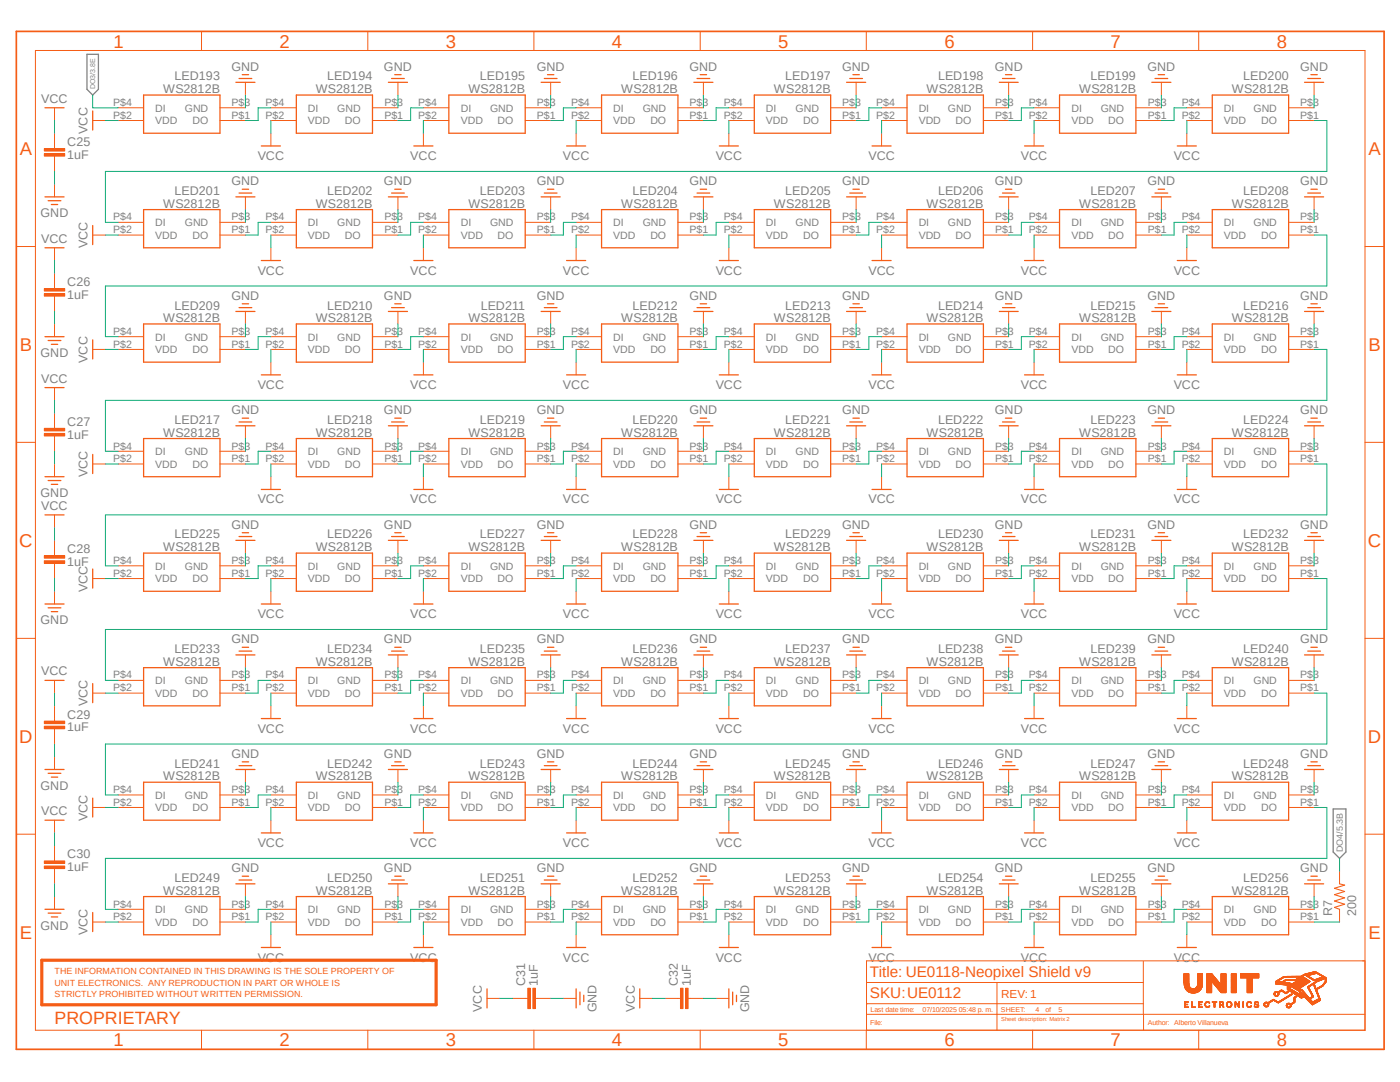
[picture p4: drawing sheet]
<svg xmlns="http://www.w3.org/2000/svg" width="279mm" height="216mm" viewBox="0 0 279 216" stroke-linecap="round" stroke-linejoin="round" font-family="sans-serif">
<defs><g id="words">
<g font-size="3.7" fill="#f55d16">
<text x="22.6" y="9.5">1</text>
<text x="55.8" y="9.5">2</text>
<text x="89" y="9.5">3</text>
<text x="122.1" y="9.5">4</text>
<text x="155.3" y="9.5">5</text>
<text x="188.5" y="9.5">6</text>
<text x="221.7" y="9.5">7</text>
<text x="254.8" y="9.5">8</text>
<text x="3.9" y="30.9">A</text>
<text x="273.1" y="30.9">A</text>
<text x="3.9" y="70">B</text>
<text x="273.1" y="70">B</text>
<text x="3.9" y="109.1">C</text>
<text x="273" y="109.1">C</text>
<text x="3.9" y="148.3">D</text>
<text x="273" y="148.3">D</text>
<text x="3.9" y="187.3">E</text>
<text x="273.1" y="187.3">E</text>
<text x="22.6" y="208.8">1</text>
<text x="55.8" y="208.8">2</text>
<text x="89" y="208.8">3</text>
<text x="122.1" y="208.8">4</text>
<text x="155.3" y="208.8">5</text>
<text x="188.5" y="208.8">6</text>
<text x="221.7" y="208.8">7</text>
<text x="254.8" y="208.8">8</text>
</g>
<text font-size="3.6" fill="#f55d16" x="10.9" y="204.3">PROPRIETARY</text>
<g font-size="3" fill="#f55d16">
<text x="173.6" y="195">Title: UE0118-Neopixel Shield v9</text>
<text x="173.6" y="199.2">SKU:UE0112</text>
</g>
<g font-size="2.5" fill="#808080">
<text x="34.8" y="16">LED193</text>
<text x="46.2" y="14.1">GND</text>
<text x="65.3" y="16">LED194</text>
<text x="76.6" y="14.1">GND</text>
<text x="95.8" y="16">LED195</text>
<text x="107.1" y="14.1">GND</text>
<text x="126.2" y="16">LED196</text>
<text x="137.6" y="14.1">GND</text>
<text x="156.7" y="16">LED197</text>
<text x="168.1" y="14.1">GND</text>
<text x="187.2" y="16">LED198</text>
<text x="198.5" y="14.1">GND</text>
<text x="217.6" y="16">LED199</text>
<text x="229" y="14.1">GND</text>
<text x="248.1" y="16">LED200</text>
<text x="259.5" y="14.1">GND</text>
<text x="8.2" y="20.5">VCC</text>
<text x="32.6" y="18.6">WS2812B</text>
<text x="63" y="18.6">WS2812B</text>
<text x="93.5" y="18.6">WS2812B</text>
<text x="123.9" y="18.6">WS2812B</text>
<text x="154.4" y="18.6">WS2812B</text>
<text x="184.9" y="18.6">WS2812B</text>
<text x="215.4" y="18.6">WS2812B</text>
<text x="245.8" y="18.6">WS2812B</text>
<text x="13.4" y="29.1">C25</text>
<text x="17.5" y="26.7" transform="rotate(-90 17.5 26.7)">VCC</text>
<text x="13.4" y="31.7">1uF</text>
<text x="51.4" y="31.9">VCC</text>
<text x="81.9" y="31.9">VCC</text>
<text x="112.4" y="31.9">VCC</text>
<text x="142.8" y="31.9">VCC</text>
<text x="173.3" y="31.9">VCC</text>
<text x="203.7" y="31.9">VCC</text>
<text x="234.2" y="31.9">VCC</text>
<text x="32.6" y="41.4">WS2812B</text>
<text x="34.8" y="38.9">LED201</text>
<text x="46.2" y="37">GND</text>
<text x="63" y="41.4">WS2812B</text>
<text x="65.3" y="38.9">LED202</text>
<text x="76.6" y="37">GND</text>
<text x="93.5" y="41.4">WS2812B</text>
<text x="95.8" y="38.9">LED203</text>
<text x="107.1" y="37">GND</text>
<text x="123.9" y="41.4">WS2812B</text>
<text x="126.2" y="38.9">LED204</text>
<text x="137.6" y="37">GND</text>
<text x="154.4" y="41.4">WS2812B</text>
<text x="156.7" y="38.9">LED205</text>
<text x="168.1" y="37">GND</text>
<text x="184.9" y="41.4">WS2812B</text>
<text x="187.2" y="38.9">LED206</text>
<text x="198.5" y="37">GND</text>
<text x="215.4" y="41.4">WS2812B</text>
<text x="217.6" y="38.9">LED207</text>
<text x="229" y="37">GND</text>
<text x="245.8" y="41.4">WS2812B</text>
<text x="248.1" y="38.9">LED208</text>
<text x="259.5" y="37">GND</text>
<text x="8.1" y="43.4">GND</text>
<text x="8.2" y="48.4">VCC</text>
<text x="17.5" y="49.6" transform="rotate(-90 17.5 49.6)">VCC</text>
<text x="13.4" y="59.6">1uF</text>
<text x="13.4" y="57.1">C26</text>
<text x="46.2" y="59.9">GND</text>
<text x="51.4" y="54.8">VCC</text>
<text x="76.6" y="59.9">GND</text>
<text x="81.9" y="54.8">VCC</text>
<text x="107.1" y="59.9">GND</text>
<text x="112.4" y="54.8">VCC</text>
<text x="137.6" y="59.9">GND</text>
<text x="142.8" y="54.8">VCC</text>
<text x="168.1" y="59.9">GND</text>
<text x="173.3" y="54.8">VCC</text>
<text x="198.5" y="59.9">GND</text>
<text x="203.7" y="54.8">VCC</text>
<text x="229" y="59.9">GND</text>
<text x="234.2" y="54.8">VCC</text>
<text x="259.5" y="59.9">GND</text>
<text x="32.6" y="64.3">WS2812B</text>
<text x="34.8" y="61.8">LED209</text>
<text x="63" y="64.3">WS2812B</text>
<text x="65.3" y="61.8">LED210</text>
<text x="93.5" y="64.3">WS2812B</text>
<text x="95.9" y="61.8">LED211</text>
<text x="123.9" y="64.3">WS2812B</text>
<text x="126.2" y="61.8">LED212</text>
<text x="154.4" y="64.3">WS2812B</text>
<text x="156.7" y="61.8">LED213</text>
<text x="184.9" y="64.3">WS2812B</text>
<text x="187.2" y="61.8">LED214</text>
<text x="215.4" y="64.3">WS2812B</text>
<text x="217.6" y="61.8">LED215</text>
<text x="245.8" y="64.3">WS2812B</text>
<text x="248.1" y="61.8">LED216</text>
<text x="8.1" y="71.2">GND</text>
<text x="8.2" y="76.3">VCC</text>
<text x="17.5" y="72.4" transform="rotate(-90 17.5 72.4)">VCC</text>
<text x="51.4" y="77.6">VCC</text>
<text x="81.9" y="77.6">VCC</text>
<text x="112.4" y="77.6">VCC</text>
<text x="142.8" y="77.6">VCC</text>
<text x="173.3" y="77.6">VCC</text>
<text x="203.7" y="77.6">VCC</text>
<text x="234.2" y="77.6">VCC</text>
<text x="46.2" y="82.7">GND</text>
<text x="76.6" y="82.7">GND</text>
<text x="107.1" y="82.7">GND</text>
<text x="137.6" y="82.7">GND</text>
<text x="168.1" y="82.7">GND</text>
<text x="198.5" y="82.7">GND</text>
<text x="229" y="82.7">GND</text>
<text x="259.5" y="82.7">GND</text>
<text x="13.4" y="87.5">1uF</text>
<text x="13.4" y="85">C27</text>
<text x="32.6" y="87.1">WS2812B</text>
<text x="34.8" y="84.6">LED217</text>
<text x="63" y="87.1">WS2812B</text>
<text x="65.3" y="84.6">LED218</text>
<text x="93.5" y="87.1">WS2812B</text>
<text x="95.8" y="84.6">LED219</text>
<text x="123.9" y="87.1">WS2812B</text>
<text x="126.2" y="84.6">LED220</text>
<text x="154.4" y="87.1">WS2812B</text>
<text x="156.7" y="84.6">LED221</text>
<text x="184.9" y="87.1">WS2812B</text>
<text x="187.2" y="84.6">LED222</text>
<text x="215.4" y="87.1">WS2812B</text>
<text x="217.6" y="84.6">LED223</text>
<text x="245.8" y="87.1">WS2812B</text>
<text x="248.1" y="84.6">LED224</text>
<text x="17.5" y="95.3" transform="rotate(-90 17.5 95.3)">VCC</text>
<text x="8.1" y="99.2">GND</text>
<text x="8.2" y="101.7">VCC</text>
<text x="51.4" y="100.5">VCC</text>
<text x="81.9" y="100.5">VCC</text>
<text x="112.4" y="100.5">VCC</text>
<text x="142.8" y="100.5">VCC</text>
<text x="173.3" y="100.5">VCC</text>
<text x="203.7" y="100.5">VCC</text>
<text x="234.2" y="100.5">VCC</text>
<text x="34.8" y="107.4">LED225</text>
<text x="46.2" y="105.5">GND</text>
<text x="65.3" y="107.4">LED226</text>
<text x="76.6" y="105.5">GND</text>
<text x="95.8" y="107.4">LED227</text>
<text x="107.1" y="105.5">GND</text>
<text x="126.2" y="107.4">LED228</text>
<text x="137.6" y="105.5">GND</text>
<text x="156.7" y="107.4">LED229</text>
<text x="168.1" y="105.5">GND</text>
<text x="187.2" y="107.4">LED230</text>
<text x="198.5" y="105.5">GND</text>
<text x="217.6" y="107.4">LED231</text>
<text x="229" y="105.5">GND</text>
<text x="248.1" y="107.4">LED232</text>
<text x="259.5" y="105.5">GND</text>
<text x="13.4" y="112.9">1uF</text>
<text x="13.4" y="110.4">C28</text>
<text x="32.6" y="110">WS2812B</text>
<text x="63" y="110">WS2812B</text>
<text x="93.5" y="110">WS2812B</text>
<text x="123.9" y="110">WS2812B</text>
<text x="154.4" y="110">WS2812B</text>
<text x="184.9" y="110">WS2812B</text>
<text x="215.4" y="110">WS2812B</text>
<text x="245.8" y="110">WS2812B</text>
<text x="17.5" y="118.1" transform="rotate(-90 17.5 118.1)">VCC</text>
<text x="8.1" y="124.6">GND</text>
<text x="51.4" y="123.3">VCC</text>
<text x="81.9" y="123.3">VCC</text>
<text x="112.4" y="123.3">VCC</text>
<text x="142.8" y="123.3">VCC</text>
<text x="173.3" y="123.3">VCC</text>
<text x="203.7" y="123.3">VCC</text>
<text x="234.2" y="123.3">VCC</text>
<text x="34.8" y="130.3">LED233</text>
<text x="46.2" y="128.4">GND</text>
<text x="65.3" y="130.3">LED234</text>
<text x="76.6" y="128.4">GND</text>
<text x="95.8" y="130.3">LED235</text>
<text x="107.1" y="128.4">GND</text>
<text x="126.2" y="130.3">LED236</text>
<text x="137.6" y="128.4">GND</text>
<text x="156.7" y="130.3">LED237</text>
<text x="168.1" y="128.4">GND</text>
<text x="187.2" y="130.3">LED238</text>
<text x="198.5" y="128.4">GND</text>
<text x="217.6" y="130.3">LED239</text>
<text x="229" y="128.4">GND</text>
<text x="248.1" y="130.3">LED240</text>
<text x="259.5" y="128.4">GND</text>
<text x="8.2" y="134.7">VCC</text>
<text x="32.6" y="132.8">WS2812B</text>
<text x="63" y="132.8">WS2812B</text>
<text x="93.5" y="132.8">WS2812B</text>
<text x="123.9" y="132.8">WS2812B</text>
<text x="154.4" y="132.8">WS2812B</text>
<text x="184.9" y="132.8">WS2812B</text>
<text x="215.4" y="132.8">WS2812B</text>
<text x="245.8" y="132.8">WS2812B</text>
<text x="13.4" y="143.4">C29</text>
<text x="17.5" y="141" transform="rotate(-90 17.5 141)">VCC</text>
<text x="13.4" y="145.9">1uF</text>
<text x="51.4" y="146.2">VCC</text>
<text x="81.9" y="146.2">VCC</text>
<text x="112.4" y="146.2">VCC</text>
<text x="142.8" y="146.2">VCC</text>
<text x="173.3" y="146.2">VCC</text>
<text x="203.7" y="146.2">VCC</text>
<text x="234.2" y="146.2">VCC</text>
<text x="32.6" y="155.7">WS2812B</text>
<text x="34.8" y="153.2">LED241</text>
<text x="46.2" y="151.3">GND</text>
<text x="63" y="155.7">WS2812B</text>
<text x="65.3" y="153.2">LED242</text>
<text x="76.6" y="151.3">GND</text>
<text x="93.5" y="155.7">WS2812B</text>
<text x="95.8" y="153.2">LED243</text>
<text x="107.1" y="151.3">GND</text>
<text x="123.9" y="155.7">WS2812B</text>
<text x="126.2" y="153.2">LED244</text>
<text x="137.6" y="151.3">GND</text>
<text x="154.4" y="155.7">WS2812B</text>
<text x="156.7" y="153.2">LED245</text>
<text x="168.1" y="151.3">GND</text>
<text x="184.9" y="155.7">WS2812B</text>
<text x="187.2" y="153.2">LED246</text>
<text x="198.5" y="151.3">GND</text>
<text x="215.4" y="155.7">WS2812B</text>
<text x="217.6" y="153.2">LED247</text>
<text x="229" y="151.3">GND</text>
<text x="245.8" y="155.7">WS2812B</text>
<text x="248.1" y="153.2">LED248</text>
<text x="259.5" y="151.3">GND</text>
<text x="8.1" y="157.6">GND</text>
<text x="8.2" y="162.7">VCC</text>
<text x="17.5" y="163.8" transform="rotate(-90 17.5 163.8)">VCC</text>
<text x="13.4" y="173.8">1uF</text>
<text x="13.4" y="171.3">C30</text>
<text x="51.4" y="169">VCC</text>
<text x="81.9" y="169">VCC</text>
<text x="112.4" y="169">VCC</text>
<text x="142.8" y="169">VCC</text>
<text x="173.3" y="169">VCC</text>
<text x="203.7" y="169">VCC</text>
<text x="234.2" y="169">VCC</text>
<text x="32.6" y="178.5">WS2812B</text>
<text x="34.8" y="176">LED249</text>
<text x="46.2" y="174.1">GND</text>
<text x="63" y="178.5">WS2812B</text>
<text x="65.3" y="176">LED250</text>
<text x="76.6" y="174.1">GND</text>
<text x="93.5" y="178.5">WS2812B</text>
<text x="95.8" y="176">LED251</text>
<text x="107.1" y="174.1">GND</text>
<text x="123.9" y="178.5">WS2812B</text>
<text x="126.2" y="176">LED252</text>
<text x="137.6" y="174.1">GND</text>
<text x="154.4" y="178.5">WS2812B</text>
<text x="156.7" y="176">LED253</text>
<text x="168.1" y="174.1">GND</text>
<text x="184.9" y="178.5">WS2812B</text>
<text x="187.2" y="176">LED254</text>
<text x="198.5" y="174.1">GND</text>
<text x="215.4" y="178.5">WS2812B</text>
<text x="217.6" y="176">LED255</text>
<text x="229" y="174.1">GND</text>
<text x="245.8" y="178.5">WS2812B</text>
<text x="248.1" y="176">LED256</text>
<text x="259.5" y="174.1">GND</text>
<text x="8.1" y="185.5">GND</text>
<text x="265.9" y="182.7" transform="rotate(-90 265.9 182.7)">R7</text>
<text x="270.6" y="182.7" transform="rotate(-90 270.6 182.7)">200</text>
<text x="17.5" y="186.7" transform="rotate(-90 17.5 186.7)">VCC</text>
<text x="51.4" y="191.9">VCC</text>
<text x="81.9" y="191.9">VCC</text>
<text x="112.4" y="191.9">VCC</text>
<text x="142.8" y="191.9">VCC</text>
<text x="173.3" y="191.9">VCC</text>
<text x="203.7" y="191.9">VCC</text>
<text x="234.2" y="191.9">VCC</text>
<text x="104.8" y="196.7" transform="rotate(-90 104.8 196.7)">C31</text>
<text x="107.4" y="196.7" transform="rotate(-90 107.4 196.7)">1uF</text>
<text x="135.3" y="196.7" transform="rotate(-90 135.3 196.7)">C32</text>
<text x="137.8" y="196.7" transform="rotate(-90 137.8 196.7)">1uF</text>
<text x="96.2" y="201.9" transform="rotate(-90 96.2 201.9)">VCC</text>
<text x="119" y="202" transform="rotate(-90 119 202)">GND</text>
<text x="126.7" y="201.9" transform="rotate(-90 126.7 201.9)">VCC</text>
<text x="149.5" y="202" transform="rotate(-90 149.5 202)">GND</text>
</g>
<text font-size="2.3" fill="#f55d16" x="199.8" y="199.1">REV: 1</text>
<g font-size="2.1" fill="#808080">
<text x="22.6" y="21.2">P$4</text>
<text x="22.6" y="23.7">P$2</text>
<text x="31" y="22.3">DI</text>
<text x="36.9" y="22.3">GND</text>
<text x="46.2" y="23.7">P$1</text>
<text x="46.2" y="21.2">P$3</text>
<text x="53" y="21.2">P$4</text>
<text x="53" y="23.7">P$2</text>
<text x="61.5" y="22.3">DI</text>
<text x="67.3" y="22.3">GND</text>
<text x="76.7" y="23.7">P$1</text>
<text x="76.7" y="21.2">P$3</text>
<text x="83.5" y="21.2">P$4</text>
<text x="83.5" y="23.7">P$2</text>
<text x="91.9" y="22.3">DI</text>
<text x="97.8" y="22.3">GND</text>
<text x="107.1" y="23.7">P$1</text>
<text x="107.1" y="21.2">P$3</text>
<text x="114" y="21.2">P$4</text>
<text x="114" y="23.7">P$2</text>
<text x="122.4" y="22.3">DI</text>
<text x="128.3" y="22.3">GND</text>
<text x="137.6" y="23.7">P$1</text>
<text x="137.6" y="21.2">P$3</text>
<text x="144.4" y="21.2">P$4</text>
<text x="144.4" y="23.7">P$2</text>
<text x="152.9" y="22.3">DI</text>
<text x="158.7" y="22.3">GND</text>
<text x="168.1" y="23.7">P$1</text>
<text x="168.1" y="21.2">P$3</text>
<text x="174.9" y="21.2">P$4</text>
<text x="174.9" y="23.7">P$2</text>
<text x="183.3" y="22.3">DI</text>
<text x="189.2" y="22.3">GND</text>
<text x="198.6" y="23.7">P$1</text>
<text x="198.6" y="21.2">P$3</text>
<text x="205.4" y="21.2">P$4</text>
<text x="205.4" y="23.7">P$2</text>
<text x="213.8" y="22.3">DI</text>
<text x="219.7" y="22.3">GND</text>
<text x="229.1" y="23.7">P$1</text>
<text x="229.1" y="21.2">P$3</text>
<text x="235.8" y="21.2">P$4</text>
<text x="235.8" y="23.7">P$2</text>
<text x="244.3" y="22.3">DI</text>
<text x="250.1" y="22.3">GND</text>
<text x="259.5" y="23.7">P$1</text>
<text x="259.5" y="21.2">P$3</text>
<text x="31" y="24.8">VDD</text>
<text x="38.4" y="24.8">DO</text>
<text x="61.5" y="24.8">VDD</text>
<text x="68.8" y="24.8">DO</text>
<text x="91.9" y="24.8">VDD</text>
<text x="99.3" y="24.8">DO</text>
<text x="122.4" y="24.8">VDD</text>
<text x="129.8" y="24.8">DO</text>
<text x="152.9" y="24.8">VDD</text>
<text x="160.3" y="24.8">DO</text>
<text x="183.3" y="24.8">VDD</text>
<text x="190.7" y="24.8">DO</text>
<text x="213.8" y="24.8">VDD</text>
<text x="221.2" y="24.8">DO</text>
<text x="244.3" y="24.8">VDD</text>
<text x="251.7" y="24.8">DO</text>
<text x="22.6" y="44">P$4</text>
<text x="22.6" y="46.5">P$2</text>
<text x="31" y="45.1">DI</text>
<text x="31" y="47.7">VDD</text>
<text x="36.9" y="45.1">GND</text>
<text x="38.4" y="47.7">DO</text>
<text x="46.2" y="46.5">P$1</text>
<text x="46.2" y="44">P$3</text>
<text x="53" y="44">P$4</text>
<text x="53" y="46.5">P$2</text>
<text x="61.5" y="45.1">DI</text>
<text x="61.5" y="47.7">VDD</text>
<text x="67.3" y="45.1">GND</text>
<text x="68.8" y="47.7">DO</text>
<text x="76.7" y="46.5">P$1</text>
<text x="76.7" y="44">P$3</text>
<text x="83.5" y="44">P$4</text>
<text x="83.5" y="46.5">P$2</text>
<text x="91.9" y="45.1">DI</text>
<text x="91.9" y="47.7">VDD</text>
<text x="97.8" y="45.1">GND</text>
<text x="99.3" y="47.7">DO</text>
<text x="107.1" y="46.5">P$1</text>
<text x="107.1" y="44">P$3</text>
<text x="114" y="44">P$4</text>
<text x="114" y="46.5">P$2</text>
<text x="122.4" y="45.1">DI</text>
<text x="122.4" y="47.7">VDD</text>
<text x="128.3" y="45.1">GND</text>
<text x="129.8" y="47.7">DO</text>
<text x="137.6" y="46.5">P$1</text>
<text x="137.6" y="44">P$3</text>
<text x="144.4" y="44">P$4</text>
<text x="144.4" y="46.5">P$2</text>
<text x="152.9" y="45.1">DI</text>
<text x="152.9" y="47.7">VDD</text>
<text x="158.7" y="45.1">GND</text>
<text x="160.3" y="47.7">DO</text>
<text x="168.1" y="46.5">P$1</text>
<text x="168.1" y="44">P$3</text>
<text x="174.9" y="44">P$4</text>
<text x="174.9" y="46.5">P$2</text>
<text x="183.3" y="45.1">DI</text>
<text x="183.3" y="47.7">VDD</text>
<text x="189.2" y="45.1">GND</text>
<text x="190.7" y="47.7">DO</text>
<text x="198.6" y="46.5">P$1</text>
<text x="198.6" y="44">P$3</text>
<text x="205.4" y="44">P$4</text>
<text x="205.4" y="46.5">P$2</text>
<text x="213.8" y="45.1">DI</text>
<text x="213.8" y="47.7">VDD</text>
<text x="219.7" y="45.1">GND</text>
<text x="221.2" y="47.7">DO</text>
<text x="229.1" y="46.5">P$1</text>
<text x="229.1" y="44">P$3</text>
<text x="235.8" y="44">P$4</text>
<text x="235.8" y="46.5">P$2</text>
<text x="244.3" y="45.1">DI</text>
<text x="244.3" y="47.7">VDD</text>
<text x="250.1" y="45.1">GND</text>
<text x="251.7" y="47.7">DO</text>
<text x="259.5" y="46.5">P$1</text>
<text x="259.5" y="44">P$3</text>
<text x="22.6" y="66.8">P$4</text>
<text x="22.6" y="69.4">P$2</text>
<text x="31" y="67.9">DI</text>
<text x="31" y="70.5">VDD</text>
<text x="36.9" y="67.9">GND</text>
<text x="38.4" y="70.5">DO</text>
<text x="46.2" y="69.4">P$1</text>
<text x="46.2" y="66.8">P$3</text>
<text x="53" y="66.8">P$4</text>
<text x="53" y="69.4">P$2</text>
<text x="61.5" y="67.9">DI</text>
<text x="61.5" y="70.5">VDD</text>
<text x="67.3" y="67.9">GND</text>
<text x="68.8" y="70.5">DO</text>
<text x="76.7" y="69.4">P$1</text>
<text x="76.7" y="66.8">P$3</text>
<text x="83.5" y="66.8">P$4</text>
<text x="83.5" y="69.4">P$2</text>
<text x="91.9" y="67.9">DI</text>
<text x="91.9" y="70.5">VDD</text>
<text x="97.8" y="67.9">GND</text>
<text x="99.3" y="70.5">DO</text>
<text x="107.1" y="69.4">P$1</text>
<text x="107.1" y="66.8">P$3</text>
<text x="114" y="66.8">P$4</text>
<text x="114" y="69.4">P$2</text>
<text x="122.4" y="67.9">DI</text>
<text x="122.4" y="70.5">VDD</text>
<text x="128.3" y="67.9">GND</text>
<text x="129.8" y="70.5">DO</text>
<text x="137.6" y="69.4">P$1</text>
<text x="137.6" y="66.8">P$3</text>
<text x="144.4" y="66.8">P$4</text>
<text x="144.4" y="69.4">P$2</text>
<text x="152.9" y="67.9">DI</text>
<text x="152.9" y="70.5">VDD</text>
<text x="158.7" y="67.9">GND</text>
<text x="160.3" y="70.5">DO</text>
<text x="168.1" y="69.4">P$1</text>
<text x="168.1" y="66.8">P$3</text>
<text x="174.9" y="66.8">P$4</text>
<text x="174.9" y="69.4">P$2</text>
<text x="183.3" y="67.9">DI</text>
<text x="183.3" y="70.5">VDD</text>
<text x="189.2" y="67.9">GND</text>
<text x="190.7" y="70.5">DO</text>
<text x="198.6" y="69.4">P$1</text>
<text x="198.6" y="66.8">P$3</text>
<text x="205.4" y="66.8">P$4</text>
<text x="205.4" y="69.4">P$2</text>
<text x="213.8" y="67.9">DI</text>
<text x="213.8" y="70.5">VDD</text>
<text x="219.7" y="67.9">GND</text>
<text x="221.2" y="70.5">DO</text>
<text x="229.1" y="69.4">P$1</text>
<text x="229.1" y="66.8">P$3</text>
<text x="235.8" y="66.8">P$4</text>
<text x="235.8" y="69.4">P$2</text>
<text x="244.3" y="67.9">DI</text>
<text x="244.3" y="70.5">VDD</text>
<text x="250.1" y="67.9">GND</text>
<text x="251.7" y="70.5">DO</text>
<text x="259.5" y="69.4">P$1</text>
<text x="259.5" y="66.8">P$3</text>
<text x="22.6" y="89.7">P$4</text>
<text x="46.2" y="89.7">P$3</text>
<text x="53" y="89.7">P$4</text>
<text x="76.7" y="89.7">P$3</text>
<text x="83.5" y="89.7">P$4</text>
<text x="107.1" y="89.7">P$3</text>
<text x="114" y="89.7">P$4</text>
<text x="137.6" y="89.7">P$3</text>
<text x="144.4" y="89.7">P$4</text>
<text x="168.1" y="89.7">P$3</text>
<text x="174.9" y="89.7">P$4</text>
<text x="198.6" y="89.7">P$3</text>
<text x="205.4" y="89.7">P$4</text>
<text x="229.1" y="89.7">P$3</text>
<text x="235.8" y="89.7">P$4</text>
<text x="259.5" y="89.7">P$3</text>
<text x="22.6" y="92.2">P$2</text>
<text x="31" y="90.8">DI</text>
<text x="31" y="93.3">VDD</text>
<text x="36.9" y="90.8">GND</text>
<text x="38.4" y="93.3">DO</text>
<text x="46.2" y="92.2">P$1</text>
<text x="53" y="92.2">P$2</text>
<text x="61.5" y="90.8">DI</text>
<text x="61.5" y="93.3">VDD</text>
<text x="67.3" y="90.8">GND</text>
<text x="68.8" y="93.3">DO</text>
<text x="76.7" y="92.2">P$1</text>
<text x="83.5" y="92.2">P$2</text>
<text x="91.9" y="90.8">DI</text>
<text x="91.9" y="93.3">VDD</text>
<text x="97.8" y="90.8">GND</text>
<text x="99.3" y="93.3">DO</text>
<text x="107.1" y="92.2">P$1</text>
<text x="114" y="92.2">P$2</text>
<text x="122.4" y="90.8">DI</text>
<text x="122.4" y="93.3">VDD</text>
<text x="128.3" y="90.8">GND</text>
<text x="129.8" y="93.3">DO</text>
<text x="137.6" y="92.2">P$1</text>
<text x="144.4" y="92.2">P$2</text>
<text x="152.9" y="90.8">DI</text>
<text x="152.9" y="93.3">VDD</text>
<text x="158.7" y="90.8">GND</text>
<text x="160.3" y="93.3">DO</text>
<text x="168.1" y="92.2">P$1</text>
<text x="174.9" y="92.2">P$2</text>
<text x="183.3" y="90.8">DI</text>
<text x="183.3" y="93.3">VDD</text>
<text x="189.2" y="90.8">GND</text>
<text x="190.7" y="93.3">DO</text>
<text x="198.6" y="92.2">P$1</text>
<text x="205.4" y="92.2">P$2</text>
<text x="213.8" y="90.8">DI</text>
<text x="213.8" y="93.3">VDD</text>
<text x="219.7" y="90.8">GND</text>
<text x="221.2" y="93.3">DO</text>
<text x="229.1" y="92.2">P$1</text>
<text x="235.8" y="92.2">P$2</text>
<text x="244.3" y="90.8">DI</text>
<text x="244.3" y="93.3">VDD</text>
<text x="250.1" y="90.8">GND</text>
<text x="251.7" y="93.3">DO</text>
<text x="259.5" y="92.2">P$1</text>
<text x="22.6" y="112.6">P$4</text>
<text x="31" y="113.7">DI</text>
<text x="36.9" y="113.7">GND</text>
<text x="46.2" y="112.6">P$3</text>
<text x="53" y="112.6">P$4</text>
<text x="61.5" y="113.7">DI</text>
<text x="67.3" y="113.7">GND</text>
<text x="76.7" y="112.6">P$3</text>
<text x="83.5" y="112.6">P$4</text>
<text x="91.9" y="113.7">DI</text>
<text x="97.8" y="113.7">GND</text>
<text x="107.1" y="112.6">P$3</text>
<text x="114" y="112.6">P$4</text>
<text x="122.4" y="113.7">DI</text>
<text x="128.3" y="113.7">GND</text>
<text x="137.6" y="112.6">P$3</text>
<text x="144.4" y="112.6">P$4</text>
<text x="152.9" y="113.7">DI</text>
<text x="158.7" y="113.7">GND</text>
<text x="168.1" y="112.6">P$3</text>
<text x="174.9" y="112.6">P$4</text>
<text x="183.3" y="113.7">DI</text>
<text x="189.2" y="113.7">GND</text>
<text x="198.6" y="112.6">P$3</text>
<text x="205.4" y="112.6">P$4</text>
<text x="213.8" y="113.7">DI</text>
<text x="219.7" y="113.7">GND</text>
<text x="229.1" y="112.6">P$3</text>
<text x="235.8" y="112.6">P$4</text>
<text x="244.3" y="113.7">DI</text>
<text x="250.1" y="113.7">GND</text>
<text x="259.5" y="112.6">P$3</text>
<text x="22.6" y="115.1">P$2</text>
<text x="31" y="116.2">VDD</text>
<text x="38.4" y="116.2">DO</text>
<text x="46.2" y="115.1">P$1</text>
<text x="53" y="115.1">P$2</text>
<text x="61.5" y="116.2">VDD</text>
<text x="68.8" y="116.2">DO</text>
<text x="76.7" y="115.1">P$1</text>
<text x="83.5" y="115.1">P$2</text>
<text x="91.9" y="116.2">VDD</text>
<text x="99.3" y="116.2">DO</text>
<text x="107.1" y="115.1">P$1</text>
<text x="114" y="115.1">P$2</text>
<text x="122.4" y="116.2">VDD</text>
<text x="129.8" y="116.2">DO</text>
<text x="137.6" y="115.1">P$1</text>
<text x="144.4" y="115.1">P$2</text>
<text x="152.9" y="116.2">VDD</text>
<text x="160.3" y="116.2">DO</text>
<text x="168.1" y="115.1">P$1</text>
<text x="174.9" y="115.1">P$2</text>
<text x="183.3" y="116.2">VDD</text>
<text x="190.7" y="116.2">DO</text>
<text x="198.6" y="115.1">P$1</text>
<text x="205.4" y="115.1">P$2</text>
<text x="213.8" y="116.2">VDD</text>
<text x="221.2" y="116.2">DO</text>
<text x="229.1" y="115.1">P$1</text>
<text x="235.8" y="115.1">P$2</text>
<text x="244.3" y="116.2">VDD</text>
<text x="251.7" y="116.2">DO</text>
<text x="259.5" y="115.1">P$1</text>
<text x="22.6" y="135.4">P$4</text>
<text x="22.6" y="137.9">P$2</text>
<text x="31" y="136.5">DI</text>
<text x="36.9" y="136.5">GND</text>
<text x="46.2" y="137.9">P$1</text>
<text x="46.2" y="135.4">P$3</text>
<text x="53" y="135.4">P$4</text>
<text x="53" y="137.9">P$2</text>
<text x="61.5" y="136.5">DI</text>
<text x="67.3" y="136.5">GND</text>
<text x="76.7" y="137.9">P$1</text>
<text x="76.7" y="135.4">P$3</text>
<text x="83.5" y="135.4">P$4</text>
<text x="83.5" y="137.9">P$2</text>
<text x="91.9" y="136.5">DI</text>
<text x="97.8" y="136.5">GND</text>
<text x="107.1" y="137.9">P$1</text>
<text x="107.1" y="135.4">P$3</text>
<text x="114" y="135.4">P$4</text>
<text x="114" y="137.9">P$2</text>
<text x="122.4" y="136.5">DI</text>
<text x="128.3" y="136.5">GND</text>
<text x="137.6" y="137.9">P$1</text>
<text x="137.6" y="135.4">P$3</text>
<text x="144.4" y="135.4">P$4</text>
<text x="144.4" y="137.9">P$2</text>
<text x="152.9" y="136.5">DI</text>
<text x="158.7" y="136.5">GND</text>
<text x="168.1" y="137.9">P$1</text>
<text x="168.1" y="135.4">P$3</text>
<text x="174.9" y="135.4">P$4</text>
<text x="174.9" y="137.9">P$2</text>
<text x="183.3" y="136.5">DI</text>
<text x="189.2" y="136.5">GND</text>
<text x="198.6" y="137.9">P$1</text>
<text x="198.6" y="135.4">P$3</text>
<text x="205.4" y="135.4">P$4</text>
<text x="205.4" y="137.9">P$2</text>
<text x="213.8" y="136.5">DI</text>
<text x="219.7" y="136.5">GND</text>
<text x="229.1" y="137.9">P$1</text>
<text x="229.1" y="135.4">P$3</text>
<text x="235.8" y="135.4">P$4</text>
<text x="235.8" y="137.9">P$2</text>
<text x="244.3" y="136.5">DI</text>
<text x="250.1" y="136.5">GND</text>
<text x="259.5" y="137.9">P$1</text>
<text x="259.5" y="135.4">P$3</text>
<text x="31" y="139.1">VDD</text>
<text x="38.4" y="139.1">DO</text>
<text x="61.5" y="139.1">VDD</text>
<text x="68.8" y="139.1">DO</text>
<text x="91.9" y="139.1">VDD</text>
<text x="99.3" y="139.1">DO</text>
<text x="122.4" y="139.1">VDD</text>
<text x="129.8" y="139.1">DO</text>
<text x="152.9" y="139.1">VDD</text>
<text x="160.3" y="139.1">DO</text>
<text x="183.3" y="139.1">VDD</text>
<text x="190.7" y="139.1">DO</text>
<text x="213.8" y="139.1">VDD</text>
<text x="221.2" y="139.1">DO</text>
<text x="244.3" y="139.1">VDD</text>
<text x="251.7" y="139.1">DO</text>
<text x="22.6" y="158.2">P$4</text>
<text x="22.6" y="160.8">P$2</text>
<text x="31" y="159.4">DI</text>
<text x="31" y="161.9">VDD</text>
<text x="36.9" y="159.4">GND</text>
<text x="38.4" y="161.9">DO</text>
<text x="46.2" y="160.8">P$1</text>
<text x="46.2" y="158.2">P$3</text>
<text x="53" y="158.2">P$4</text>
<text x="53" y="160.8">P$2</text>
<text x="61.5" y="159.4">DI</text>
<text x="61.5" y="161.9">VDD</text>
<text x="67.3" y="159.4">GND</text>
<text x="68.8" y="161.9">DO</text>
<text x="76.7" y="160.8">P$1</text>
<text x="76.7" y="158.2">P$3</text>
<text x="83.5" y="158.2">P$4</text>
<text x="83.5" y="160.8">P$2</text>
<text x="91.9" y="159.4">DI</text>
<text x="91.9" y="161.9">VDD</text>
<text x="97.8" y="159.4">GND</text>
<text x="99.3" y="161.9">DO</text>
<text x="107.1" y="160.8">P$1</text>
<text x="107.1" y="158.2">P$3</text>
<text x="114" y="158.2">P$4</text>
<text x="114" y="160.8">P$2</text>
<text x="122.4" y="159.4">DI</text>
<text x="122.4" y="161.9">VDD</text>
<text x="128.3" y="159.4">GND</text>
<text x="129.8" y="161.9">DO</text>
<text x="137.6" y="160.8">P$1</text>
<text x="137.6" y="158.2">P$3</text>
<text x="144.4" y="158.2">P$4</text>
<text x="144.4" y="160.8">P$2</text>
<text x="152.9" y="159.4">DI</text>
<text x="152.9" y="161.9">VDD</text>
<text x="158.7" y="159.4">GND</text>
<text x="160.3" y="161.9">DO</text>
<text x="168.1" y="160.8">P$1</text>
<text x="168.1" y="158.2">P$3</text>
<text x="174.9" y="158.2">P$4</text>
<text x="174.9" y="160.8">P$2</text>
<text x="183.3" y="159.4">DI</text>
<text x="183.3" y="161.9">VDD</text>
<text x="189.2" y="159.4">GND</text>
<text x="190.7" y="161.9">DO</text>
<text x="198.6" y="160.8">P$1</text>
<text x="198.6" y="158.2">P$3</text>
<text x="205.4" y="158.2">P$4</text>
<text x="205.4" y="160.8">P$2</text>
<text x="213.8" y="159.4">DI</text>
<text x="213.8" y="161.9">VDD</text>
<text x="219.7" y="159.4">GND</text>
<text x="221.2" y="161.9">DO</text>
<text x="229.1" y="160.8">P$1</text>
<text x="229.1" y="158.2">P$3</text>
<text x="235.8" y="158.2">P$4</text>
<text x="235.8" y="160.8">P$2</text>
<text x="244.3" y="159.4">DI</text>
<text x="244.3" y="161.9">VDD</text>
<text x="250.1" y="159.4">GND</text>
<text x="251.7" y="161.9">DO</text>
<text x="259.5" y="160.8">P$1</text>
<text x="259.5" y="158.2">P$3</text>
<text x="22.6" y="181.1">P$4</text>
<text x="22.6" y="183.6">P$2</text>
<text x="31" y="182.2">DI</text>
<text x="31" y="184.7">VDD</text>
<text x="36.9" y="182.2">GND</text>
<text x="38.4" y="184.7">DO</text>
<text x="46.2" y="183.6">P$1</text>
<text x="46.2" y="181.1">P$3</text>
<text x="53" y="181.1">P$4</text>
<text x="53" y="183.6">P$2</text>
<text x="61.5" y="182.2">DI</text>
<text x="61.5" y="184.7">VDD</text>
<text x="67.3" y="182.2">GND</text>
<text x="68.8" y="184.7">DO</text>
<text x="76.7" y="183.6">P$1</text>
<text x="76.7" y="181.1">P$3</text>
<text x="83.5" y="181.1">P$4</text>
<text x="83.5" y="183.6">P$2</text>
<text x="91.9" y="182.2">DI</text>
<text x="91.9" y="184.7">VDD</text>
<text x="97.8" y="182.2">GND</text>
<text x="99.3" y="184.7">DO</text>
<text x="107.1" y="183.6">P$1</text>
<text x="107.1" y="181.1">P$3</text>
<text x="114" y="181.1">P$4</text>
<text x="114" y="183.6">P$2</text>
<text x="122.4" y="182.2">DI</text>
<text x="122.4" y="184.7">VDD</text>
<text x="128.3" y="182.2">GND</text>
<text x="129.8" y="184.7">DO</text>
<text x="137.6" y="183.6">P$1</text>
<text x="137.6" y="181.1">P$3</text>
<text x="144.4" y="181.1">P$4</text>
<text x="144.4" y="183.6">P$2</text>
<text x="152.9" y="182.2">DI</text>
<text x="152.9" y="184.7">VDD</text>
<text x="158.7" y="182.2">GND</text>
<text x="160.3" y="184.7">DO</text>
<text x="168.1" y="183.6">P$1</text>
<text x="168.1" y="181.1">P$3</text>
<text x="174.9" y="181.1">P$4</text>
<text x="174.9" y="183.6">P$2</text>
<text x="183.3" y="182.2">DI</text>
<text x="183.3" y="184.7">VDD</text>
<text x="189.2" y="182.2">GND</text>
<text x="190.7" y="184.7">DO</text>
<text x="198.6" y="183.6">P$1</text>
<text x="198.6" y="181.1">P$3</text>
<text x="205.4" y="181.1">P$4</text>
<text x="205.4" y="183.6">P$2</text>
<text x="213.8" y="182.2">DI</text>
<text x="213.8" y="184.7">VDD</text>
<text x="219.7" y="182.2">GND</text>
<text x="221.2" y="184.7">DO</text>
<text x="229.1" y="183.6">P$1</text>
<text x="229.1" y="181.1">P$3</text>
<text x="235.8" y="181.1">P$4</text>
<text x="235.8" y="183.6">P$2</text>
<text x="244.3" y="182.2">DI</text>
<text x="244.3" y="184.7">VDD</text>
<text x="250.1" y="182.2">GND</text>
<text x="251.7" y="184.7">DO</text>
<text x="259.5" y="183.6">P$1</text>
<text x="259.5" y="181.1">P$3</text>
</g>
<text font-size="1.8" fill="#808080" x="268" y="170" transform="rotate(-90 268 170)">DO4/5.3B</text>
<g font-size="1.8" fill="#f55d16">
<text x="10.9" y="194.4">THE INFORMATION CONTAINED IN THIS DRAWING IS THE SOLE PROPERTY OF</text>
<text x="10.9" y="196.7">UNIT ELECTRONICS. ANY REPRODUCTION IN PART OR WHOLE IS</text>
<text x="10.9" y="199">STRICTLY PROHIBITED WITHOUT WRITTEN PERMISSION.</text>
</g>
<text font-size="1.4" fill="#808080" x="19" y="17.8" transform="rotate(-90 19 17.8)">DO3/3.8E</text>
<g font-size="1.4" fill="#f55d16">
<text x="173.7" y="201.9">Last date time:</text>
<text x="184.1" y="201.9">07/10/2025 05:48 p. m.</text>
<text x="199.8" y="201.8">SHEET:</text>
<text x="206.7" y="201.9">4</text>
<text x="208.7" y="201.9">of</text>
<text x="211.2" y="201.9">5</text>
<text x="173.6" y="204.6">File:</text>
<text x="229.1" y="204.5">Author: Alberto Villanueva</text>
</g>
<text font-size="1.1" fill="#f55d16" x="199.8" y="203.7">Sheet description: Matrix 2</text>
</g></defs>
<path d="M2.8 5.9l273.8 204M276.6 5.9l-273.8 204" fill="none" stroke="#fff" stroke-width=".2"/>
<path d="M17.4 10.8h2.2v7l-1.1 1.2-1.1-1.2zM266.1 161.4h2.5v8.6l-1.3 1.3-1.2-1.3z" fill="none" stroke="#808080" stroke-width=".25"/>
<path d="M3.3 6.3h272.9v203.1h-272.9z" fill="none" stroke="#f55d16" stroke-width=".34"/>
<g fill="none" stroke="#f55d16" stroke-width=".2">
<path d="M7.1 10.1h265.3v195.5h-265.3zM40.2 6.3v3.8M49 16.4v2.6M73.4 6.3v3.8M79.4 16.4v2.6M106.6 6.3v3.8M109.9 16.4v2.6M139.7 6.3v3.8M140.4 16.4v2.6M170.9 16.4v2.6M172.9 6.3v3.8M201.3 16.4v2.6"/>
<path d="M206.1 6.3v3.8M231.8 16.4v2.6M239.2 6.3v3.8M262.3 16.4v2.6M18.5 24h2.5M23.6 24h5.1M23.6 21.5h5.1M43.9 24h5.1M43.9 21.5h5.1M49 39.3v2.5M54.1 24h5M54.1 21.5h5"/>
<path d="M54.1 26.6v2.5M74.3 24h5.1M74.3 21.5h5.1M79.4 39.3v2.5M84.5 24h5.1M84.5 21.5h5.1M84.5 26.6v2.5M104.8 24h5.1M104.8 21.5h5.1M109.9 39.3v2.5M115 24h5.1M115 21.5h5.1"/>
<path d="M115 26.6v2.5M135.3 24h5.1M135.3 21.5h5.1M140.4 39.3v2.5M145.5 24h5M145.5 21.5h5M145.5 26.6v2.5M165.8 24h5.1M165.8 21.5h5.1M170.9 39.3v2.5M175.9 24h5.1M175.9 21.5h5.1"/>
<path d="M175.9 26.6v2.5M196.3 24h5M196.3 21.5h5M201.3 39.3v2.5M206.4 24h5.1M206.4 21.5h5.1M206.4 26.6v2.5M226.7 24h5.1M226.7 21.5h5.1M231.8 39.3v2.5M236.9 24h5M236.9 21.5h5"/>
<path d="M236.9 26.6v2.5M257.2 24h5.1M257.2 21.5h5.1M262.3 39.3v2.5M3.3 49.2h3.8M18.5 46.9h2.5M23.6 46.9h5.1M23.6 44.4h5.1M43.9 46.9h5.1M43.9 44.4h5.1M54.1 49.4v2.6M54.1 46.9h5"/>
<path d="M54.1 44.4h5M74.3 46.9h5.1M74.3 44.4h5.1M84.5 49.4v2.6M84.5 46.9h5.1M84.5 44.4h5.1M104.8 46.9h5.1M104.8 44.4h5.1M115 49.4v2.6M115 46.9h5.1M115 44.4h5.1M135.3 46.9h5.1"/>
<path d="M135.3 44.4h5.1M145.5 49.4v2.6M145.5 46.9h5M145.5 44.4h5M165.8 46.9h5.1M165.8 44.4h5.1M175.9 49.4v2.6M175.9 46.9h5.1M175.9 44.4h5.1M196.3 46.9h5M196.3 44.4h5M206.4 49.4v2.6"/>
<path d="M206.4 46.9h5.1M206.4 44.4h5.1M226.7 46.9h5.1M226.7 44.4h5.1M236.9 49.4v2.6M236.9 46.9h5M236.9 44.4h5M257.2 46.9h5.1M257.2 44.4h5.1M272.4 49.2h3.8M18.5 69.7h2.5M23.6 69.7h5.1"/>
<path d="M23.6 67.2h5.1M43.9 69.7h5.1M43.9 67.2h5.1M49 62.1v2.5M54.1 72.3v2.5M54.1 69.7h5M54.1 67.2h5M74.3 69.7h5.1M74.3 67.2h5.1M79.4 62.1v2.5M84.5 72.3v2.5M84.5 69.7h5.1"/>
<path d="M84.5 67.2h5.1M104.8 69.7h5.1M104.8 67.2h5.1M109.9 62.1v2.5M115 72.3v2.5M115 69.7h5.1M115 67.2h5.1M135.3 69.7h5.1M135.3 67.2h5.1M140.4 62.1v2.5M145.5 72.3v2.5M145.5 69.7h5"/>
<path d="M145.5 67.2h5M165.8 69.7h5.1M165.8 67.2h5.1M170.9 62.1v2.5M175.9 72.3v2.5M175.9 69.7h5.1M175.9 67.2h5.1M196.3 69.7h5M196.3 67.2h5M201.3 62.1v2.5M206.4 72.3v2.5M206.4 69.7h5.1"/>
<path d="M206.4 67.2h5.1M226.7 69.7h5.1M226.7 67.2h5.1M231.8 62.1v2.5M236.9 72.3v2.5M236.9 69.7h5M236.9 67.2h5M257.2 69.7h5.1M257.2 67.2h5.1M262.3 62.1v2.5M3.3 88.3h3.8M18.5 92.6h2.5"/>
<path d="M23.6 92.6h5.1M23.6 90h5.1M43.9 92.6h5.1M43.9 90h5.1M49 85v2.5M54.1 95.1v2.6M54.1 92.6h5M54.1 90h5M74.3 92.6h5.1M74.3 90h5.1M79.4 85v2.5M84.5 95.1v2.6"/>
<path d="M84.5 92.6h5.1M84.5 90h5.1M104.8 92.6h5.1M104.8 90h5.1M109.9 85v2.5M115 95.1v2.6M115 92.6h5.1M115 90h5.1M135.3 92.6h5.1M135.3 90h5.1M140.4 85v2.5M145.5 95.1v2.6"/>
<path d="M145.5 92.6h5M145.5 90h5M165.8 92.6h5.1M165.8 90h5.1M170.9 85v2.5M175.9 95.1v2.6M175.9 92.6h5.1M175.9 90h5.1M196.3 92.6h5M196.3 90h5M201.3 85v2.5M206.4 95.1v2.6"/>
<path d="M206.4 92.6h5.1M206.4 90h5.1M226.7 92.6h5.1M226.7 90h5.1M231.8 85v2.5M236.9 95.1v2.6M236.9 92.6h5M236.9 90h5M257.2 92.6h5.1M257.2 90h5.1M262.3 85v2.5M272.4 88.3h3.8"/>
<path d="M18.5 115.4h2.5M23.6 115.4h5.1M23.6 112.9h5.1M43.9 115.4h5.1M43.9 112.9h5.1M49 107.8v2.6M54.1 118v2.5M54.1 115.4h5M54.1 112.9h5M74.3 115.4h5.1M74.3 112.9h5.1M79.4 107.8v2.6"/>
<path d="M84.5 118v2.5M84.5 115.4h5.1M84.5 112.9h5.1M104.8 115.4h5.1M104.8 112.9h5.1M109.9 107.8v2.6M115 118v2.5M115 115.4h5.1M115 112.9h5.1M135.3 115.4h5.1M135.3 112.9h5.1M140.4 107.8v2.6"/>
<path d="M145.5 118v2.5M145.5 115.4h5M145.5 112.9h5M165.8 115.4h5.1M165.8 112.9h5.1M170.9 107.8v2.6M175.9 118v2.5M175.9 115.4h5.1M175.9 112.9h5.1M196.3 115.4h5M196.3 112.9h5M201.3 107.8v2.6"/>
<path d="M206.4 118v2.5M206.4 115.4h5.1M206.4 112.9h5.1M226.7 115.4h5.1M226.7 112.9h5.1M231.8 107.8v2.6M236.9 118v2.5M236.9 115.4h5M236.9 112.9h5M257.2 115.4h5.1M257.2 112.9h5.1M262.3 107.8v2.6"/>
<path d="M3.3 127.4h3.8M18.5 138.3h2.5M23.6 138.3h5.1M23.6 135.8h5.1M43.9 138.3h5.1M43.9 135.8h5.1M49 130.7v2.5M54.1 138.3h5M54.1 135.8h5M74.3 138.3h5.1M74.3 135.8h5.1M79.4 130.7v2.5"/>
<path d="M84.5 138.3h5.1M84.5 135.8h5.1M104.8 138.3h5.1M104.8 135.8h5.1M109.9 130.7v2.5M115 138.3h5.1M115 135.8h5.1M135.3 138.3h5.1M135.3 135.8h5.1M140.4 130.7v2.5M145.5 138.3h5M145.5 135.8h5"/>
<path d="M165.8 138.3h5.1M165.8 135.8h5.1M170.9 130.7v2.5M175.9 138.3h5.1M175.9 135.8h5.1M196.3 138.3h5M196.3 135.8h5M201.3 130.7v2.5M206.4 138.3h5.1M206.4 135.8h5.1M226.7 138.3h5.1M226.7 135.8h5.1"/>
<path d="M231.8 130.7v2.5M236.9 138.3h5M236.9 135.8h5M257.2 138.3h5.1M257.2 135.8h5.1M262.3 130.7v2.5M272.4 127.4h3.8M23.6 158.6h5.1M43.9 158.6h5.1M49 153.5v2.6M54.1 140.8v2.6M54.1 158.6h5"/>
<path d="M74.3 158.6h5.1M79.4 153.5v2.6M84.5 140.8v2.6M84.5 158.6h5.1M104.8 158.6h5.1M109.9 153.5v2.6M115 140.8v2.6M115 158.6h5.1M135.3 158.6h5.1M140.4 153.5v2.6M145.5 140.8v2.6M145.5 158.6h5"/>
<path d="M165.8 158.6h5.1M170.9 153.5v2.6M175.9 140.8v2.6M175.9 158.6h5.1M196.3 158.6h5M201.3 153.5v2.6M206.4 140.8v2.6M206.4 158.6h5.1M226.7 158.6h5.1M231.8 153.5v2.6M236.9 140.8v2.6M236.9 158.6h5"/>
<path d="M257.2 158.6h5.1M262.3 153.5v2.6M3.3 166.5h3.8M18.5 161.1h2.5M23.6 161.1h5.1M43.9 161.1h5.1M49 176.4v2.5M54.1 163.7v2.5M54.1 161.1h5M74.3 161.1h5.1M79.4 176.4v2.5M84.5 163.7v2.5"/>
<path d="M84.5 161.1h5.1M104.8 161.1h5.1M109.9 176.4v2.5M115 163.7v2.5M115 161.1h5.1M135.3 161.1h5.1M140.4 176.4v2.5M145.5 163.7v2.5M145.5 161.1h5M165.8 161.1h5.1M170.9 176.4v2.5M175.9 163.7v2.5"/>
<path d="M175.9 161.1h5.1M196.3 161.1h5M201.3 176.4v2.5M206.4 163.7v2.5M206.4 161.1h5.1M226.7 161.1h5.1M231.8 176.4v2.5M236.9 163.7v2.5M236.9 161.1h5M257.2 161.1h5.1M262.3 176.4v2.5M272.4 166.5h3.8"/>
<path d="M18.5 184h2.5M23.6 184h5.1M23.6 181.4h5.1M43.9 184h5.1M43.9 181.4h5.1M54.1 186.5v2.6M54.1 184h5M54.1 181.4h5M74.3 184h5.1M74.3 181.4h5.1M84.5 186.5v2.6M84.5 184h5.1"/>
<path d="M84.5 181.4h5.1M104.8 184h5.1M104.8 181.4h5.1M115 186.5v2.6M115 184h5.1M115 181.4h5.1M135.3 184h5.1M135.3 181.4h5.1M145.5 186.5v2.6M145.5 184h5M145.5 181.4h5M165.8 184h5.1"/>
<path d="M165.8 181.4h5.1M172.9 196h55.3M175.9 186.5v2.6M175.9 184h5.1M175.9 181.4h5.1M196.3 184h5M196.3 181.4h5M199 196v9.6M206.4 186.5v2.6M206.4 184h5.1M206.4 181.4h5.1M226.7 184h5.1"/>
<path d="M226.7 181.4h5.1M228.2 191.8v10.6M236.3 196h.9M236.3 196.2h.9M236.3 196.1h.9M236.3 195.9h.9M236.3 195.8h.9M236.3 195.7h.9M236.3 195.6h.9M236.3 195.5h.9M236.3 195.4h.9M236.3 195.3h.9"/>
<path d="M236.3 195.2h.9M236.3 195.1h.9M236.3 195h.9M236.3 194.9h.9M236.3 194.8h.9M236.3 194.7h.9M236.3 194.6h.9M236.3 194.5h.9M236.3 194.4h.9M236.3 194.3h.9M236.3 196.6h1M236.3 196.5h1"/>
<path d="M236.3 196.4h1M236.3 196.3h1M236.4 200h.8M236.4 199.9h.8M236.4 196.8h1M236.4 196.7h1M236.4 196.7h.9M236.4 197h1.1M236.4 196.9h1M236.5 197.1h1M236.5 197h1M236.5 197.1h1.2"/>
<path d="M236.6 197.3h1.4M236.6 197.2h1.2M236.6 197.2h1.1M236.6 197.4h3.1M236.6 197.3h3.1M236.7 197.4h2.9M236.7 197.5h2.9M236.8 197.6h2.7M236.9 197.7h2.5M236.9 186.5v2.6M236.9 184h5M236.9 181.4h5"/>
<path d="M237 197.8h2.3M237.1 197.9h2.1M237.2 197.9h1.9M237.2 198h1.9M237.4 198h1.5M237.5 198.1h1.3M237.7 198.1h.9M237.8 200h.1M237.8 199.9h.1M237.9 198.2h.5M238.3 197.3h.1M238.3 197.3h1.4"/>
<path d="M238.5 197.2h1.3M238.6 197.2h1.2M238.7 197.1h1.1M238.8 197h1.1M238.8 196.9h1.1M238.9 196.9h1M238.9 196.8h1M239 196.7h.9M239 196.6h1M239 196.5h1M239.1 196h.9M239.1 196.5h.9"/>
<path d="M239.1 196.4h.9M239.1 196.3h.9M239.1 196.2h.9M239.1 196.1h.9M239.1 195.9h.9M239.1 195.8h.9M239.1 195.7h.9M239.1 195.6h.9M239.1 195.5h.9M239.1 195.4h.9M239.1 195.3h.9M239.1 195.2h.9"/>
<path d="M239.1 195.1h.9M239.1 195h.9M239.1 194.9h.9M239.1 194.8h.9M239.1 194.7h.9M239.1 194.6h.9M239.1 194.5h.9M239.1 194.4h.9M239.1 194.3h.9M239.2 200h.7M239.2 199.9h.7M239.8 197.1h-1.2"/>
<path d="M240.6 200h.3M240.7 199.9h.6M240.9 196h.9M240.9 198.1h.9M240.9 198h.9M240.9 197.9h.9M240.9 197.8h.9M240.9 197.7h.9M240.9 197.6h.9M240.9 197.5h.9M240.9 197.4h.9M240.9 197.3h.9"/>
<path d="M240.9 197.2h.9M240.9 197.1h.9M240.9 197h.9M240.9 196.9h.9M240.9 196.8h.9M240.9 196.7h.9M240.9 196.6h.9M240.9 196.5h.9M240.9 196.4h.9M240.9 196.3h.9M240.9 196.2h.9M240.9 196.1h.9"/>
<path d="M240.9 195.9h.9M240.9 195.8h2.2M240.9 195.7h2.1M240.9 195.6h2M240.9 195.5h2M240.9 195.5h1.9M240.9 195.4l1.9 .1M240.9 195.4h1.8M240.9 195.3h1.8M240.9 195.2h1.7M240.9 195.1h1.6M240.9 195h1.5"/>
<path d="M240.9 194.9h1.5M240.9 194.9h1.4M240.9 194.8h1.4M240.9 194.8h1.3M240.9 194.7h1.3M240.9 194.7h1.2M240.9 194.6h1.2M240.9 194.5h1.1M240.9 194.4h1M240.9 194.3l1 .1M240.9 194.3h.9M241.1 200h.2"/>
<path d="M241.9 195.9h1.2M241.9 200h.9M241.9 199.9h.9M241.9 196h1.3M241.9 195.9h1.3M242 196h1.3M242.1 196.1h1.2M242.1 196.2h1.3M242.2 196.3h1.3M242.3 196.3h1.2M242.3 196.4h1.3M242.4 196.5h1.2"/>
<path d="M242.4 196.4h1.2M242.4 196.5h2.2M242.4 196.6h2.2M242.5 196.7h2.1M242.5 196.6h2.1M242.6 196.7h2M242.6 196.8h2M242.7 196.8h1.9M242.7 196.9h1.9M242.8 197h1.8M242.9 197.1h1.7M243 197.2h1.6"/>
<path d="M243 197.3h1.6M243.1 197.3h1.5M243.1 197.4h1.5M243.2 197.5h1.4M243.2 197.4h1.4M243.3 197.6h1.3M243.3 197.7h1.3M243.4 200h.7M243.4 199.9h.7M243.4 197.7h1.2M243.5 197.8h1.1M243.5 197.9h1.1"/>
<path d="M243.6 197.9h1M243.6 198h1M243.7 198h.9M243.7 196h.9M243.7 198.1h.9M243.7 196.5h.9M243.7 196.4h.9M243.7 196.3h.9M243.7 196.2h.9M243.7 196.1h.9M243.7 195.9h.9M243.7 195.8h.9"/>
<path d="M243.7 195.7h.9M243.7 195.6h.9M243.7 195.5h.9M243.7 195.4h.9M243.7 195.3h.9M243.7 195.2h.9M243.7 195.1h.9M243.7 195h.9M243.7 194.9h.9M243.7 194.8h.9M243.7 194.7h.9M243.7 194.6h.9"/>
<path d="M243.7 194.5h.9M243.7 194.4h.9M243.7 194.3h.9M243.9 199.9h.1M245 200h.2M245 199.9h.6M245.2 199.9h.1M245.4 199.9h.1M245.4 200h.3M245.7 196h1M245.7 198.1h1M245.7 198h1"/>
<path d="M245.7 197.9h1M245.7 197.8h1M245.7 197.7h1M245.7 197.6h1M245.7 197.5h1M245.7 197.4h1M245.7 197.3h1M245.7 197.2h1M245.7 197.1h1M245.7 197h1M245.7 196.9h1M245.7 196.8h1"/>
<path d="M245.7 196.7h1M245.7 196.6h1M245.7 196.5h1M245.7 196.4h1M245.7 196.3h1M245.7 196.2h1M245.7 196.1h1M245.7 195.9h1M245.7 195.8h1M245.7 195.7h1M245.7 195.6h1M245.7 195.5h1"/>
<path d="M245.7 195.4h1M245.7 195.3h1M245.7 195.2h1M245.7 195.1h1M245.7 195h1M245.7 194.9h1M245.7 194.8h1M245.7 194.7h1M245.7 194.6h1M245.7 194.5h1M245.7 194.4h1M245.7 194.3h1"/>
<path d="M246.5 200h.2M246.5 199.9h.1M247.3 200h.1M247.3 199.9h.1M247.6 195.1h3.6M247.6 195h3.6M247.6 194.9h3.6M247.6 194.8h3.6M247.6 194.7h3.6M247.6 194.6h3.6M247.6 194.5h3.6M247.6 194.4h3.6"/>
<path d="M247.6 194.3h3.6M248.1 200h.1M248.1 199.9h.1M248.9 196h1M248.9 198.1h1M248.9 198h1M248.9 197.9h1M248.9 197.8h1M248.9 197.7h1M248.9 197.6h1M248.9 197.5h1M248.9 197.4h1"/>
<path d="M248.9 197.3h1M248.9 197.2h1M248.9 197.1h1M248.9 197h1M248.9 196.9h1M248.9 196.8h1M248.9 196.7h1M248.9 196.6h1M248.9 196.5h1M248.9 196.4h1M248.9 196.3h1M248.9 196.2h1"/>
<path d="M248.9 196.1h1M248.9 195.9h1M248.9 195.8h1M248.9 195.7h1M248.9 195.6h1M248.9 195.5h1M248.9 195.4h1M248.9 195.3h1M248.9 195.2h1M249 200h.2M249 199.9h.6M249.2 199.9h.1"/>
<path d="M249.4 199.9h.1M249.5 200h.2M250.4 200h.2M250.5 199.9h.5M250.9 200h.2M252.6 200h.3M252.6 200h.1M252.8 200h.1M253.2 200h.3M253.4 199.9h.3M253.5 199.8h.3M253.6 199.7h.4"/>
<path d="M253.7 199.9h-.4M253.7 199.7h.3M253.7 199.6h.9M253.9 199.6h.5M254 199.5h.3M254.1 199.4h.1M254.3 198.4h.1M254.3 198.3h.1M254.3 198.2h.2M254.3 198.1h.2M254.3 199.7h.3M254.3 198.5h.2"/>
<path d="M254.3 198.1h.3M254.3 198h.3M254.3 198.6h.3M254.4 199.7h.3M254.4 198.7h.7M254.4 198.6h.2M254.5 199.8h.3M254.5 198.7h.6M254.5 198.2h-.2M254.5 197.9h.5M254.5 198.8h.5M254.6 196h.1"/>
<path d="M254.6 196.3h1.6M254.6 196.3h1.2M254.6 196.2h.3M254.6 196.2h.1M254.6 196.1h.1M254.6 196h1.9M254.6 195.9h1M254.6 195.9h.5M254.6 197.9h.3M254.6 195.8h.3M254.6 199.9h.4M254.6 195.8h.4"/>
<path d="M254.6 198.8h.1M254.7 199.9h.8M254.8 200h.6M254.8 198h.5M254.8 195.7h.4M254.8 198.6h.3M254.9 196.4h1.6M254.9 198.1h.3M254.9 195.6h.4M254.9 198.6h.2M255 198.1h.2M255 198.5h.2"/>
<path d="M255 196l2 .1M255 198.2h.2M255 195.6h.3M255 196.4h.1M255.1 195.5h.3M255.1 198.5h.1M255.1 198.4h.1M255.1 198.3h.1M255.1 198.2h.1M255.1 195.7h-.4M255.1 196.4h.1M255.1 195.5h.4"/>
<path d="M255.2 197.9h.3M255.2 199.9h.4M255.3 197.8h.3M255.3 196.4h1.7M255.3 199.8h.4M255.3 196.3h.1M255.3 196l.1 .1M255.4 197.8h.3M255.4 195.4h.3M255.4 198h-1M255.4 199.8h.3M255.4 196.3h.1"/>
<path d="M255.4 197.7h.7M255.4 195.3h.3M255.4 199.7h.4M255.4 196l.1 .1M255.5 197.7h.5M255.5 195.3h.3M255.5 199.7h.4M255.6 195.2h.3M255.6 197.6h.3M255.6 196.1h1.7M255.6 195.4l-.4 .1M255.7 197.6h.2"/>
<path d="M255.7 196.5h1.4M255.7 199.6h.4M255.7 197.5l.1 .1M255.7 195.9v.1M255.8 195.1h.3M255.8 199.5h.3M255.9 197.8h.3M255.9 195.9h.3M255.9 195.1h.3M255.9 199.5h.3M255.9 195h.3M255.9 199.4h.3"/>
<path d="M256 197.9h.3M256 195.8h.3M256 195h.7M256 199.6h-.4M256 197.9h.4M256 196.1h1.4M256 195.2h-.3M256.1 195.8h.3M256.1 194.9h3.7M256.1 198h.4M256.1 196.5h.1M256.2 196.5h.9"/>
<path d="M256.2 199.3h.3M256.2 198h.3M256.3 198.1h.6M256.3 195.7h.3M256.3 199.2h.3M256.4 198.1h.5M256.4 195.6h.3M256.4 199.2h.3M256.4 196.2h1.1M256.4 195.6h2.3M256.4 199.3l-.4 .1M256.4 199.1h.4"/>
<path d="M256.4 196.4h.1M256.5 198.2h.3M256.5 196.6h.6M256.5 195.5h2.3M256.5 195.7h-.3M256.5 196.2h.1M256.6 195.5h2.2M256.6 199h.4M256.6 198.2v.1M256.7 196.2h.1M256.7 198h.3M256.7 199h.3"/>
<path d="M256.8 198.9h.3M256.8 194.8h3.2M256.8 198.9h.4M256.9 197.9h.2M256.9 199.1h-.4M256.9 198.8h.4M256.9 197.4h.3M256.9 197.4h.2M256.9 197.3h.2M256.9 197.2h.2M256.9 197.1h.2M256.9 197h.2"/>
<path d="M256.9 196.9h.2M256.9 196.8h.2M256.9 196.7h.2M256.9 196.6h.2M256.9 196l.1 .1M257 197.5h.3M257 197.8l-.1 .1M257 196.2h.6M257.1 198h-.3M257.1 197.6h.3M257.1 198.7h.3M257.2 197.6h.3"/>
<path d="M257.2 198.7h.3M257.2 184h5.1M257.2 181.4h5.1M257.2 197.7h.4M257.3 196.3h.4M257.3 198.6h.3M257.3 197.4h.4M257.3 197.3h.3M257.3 197.3h.2M257.3 197.2h.2M257.3 197.1h.2M257.3 197h.2"/>
<path d="M257.3 196.9h.2M257.3 196.8h.2M257.3 196.8h.5M257.3 196.7h.5M257.3 196.7h.4M257.3 196.6h.3M257.3 196.6h.2M257.3 196.5h.1M257.3 196.5l.1 .1M257.4 197.7h.3M257.4 198.8h-.4M257.4 197.8h.4"/>
<path d="M257.4 197.4h.4M257.4 196.3h.4M257.5 197.8h.4M257.5 197.5h.4M257.5 196.4h.4M257.5 198.5h.4M257.6 197.5h.3M257.6 196.8h.4M257.6 196.4h.3M257.6 197.9h.3M257.6 198.4h.3M257.6 197.9h.4"/>
<path d="M257.6 197.6h.4M257.6 196.5h.4M257.7 198.4h.2M257.7 198h.4M257.7 197.6h.4M257.7 196.9h.3M257.7 196.5h.4M257.8 197.7h.4M257.8 196.9h.3M257.8 198.5h-.4M257.8 196.6h.4M257.8 198.3v.1"/>
<path d="M257.9 198h.2M257.9 197h.3M257.9 198.1h.4M257.9 197.7h.4M257.9 197h.4M257.9 196.6h.4M258 196.3h.4M258 198.1h.3M258 197.8h.3M258 197.1h.4M258 196.7h.4M258.1 198.2h.3"/>
<path d="M258.1 197.8h.3M258.1 196.3h.3M258.1 196.2h.3M258.1 197.1h.4M258.1 196.7h.3M258.1 196.2h.6M258.1 200h.3M258.1 197.9h.4M258.1 196.4h.4M258.1 198.2h.4M258.2 196.8h.3M258.2 196.4h.4"/>
<path d="M258.2 196.1h.5M258.2 199.9h.2M258.2 197.9h.3M258.2 197.2h.4M258.3 198h.4M258.3 196.8h.4M258.3 196.1h.3M258.3 199.9h.1M258.3 199.8h.1M258.3 199.7h.1M258.3 199.6h.1M258.3 199.5h.1"/>
<path d="M258.3 199.4h.1M258.3 199.3h.1M258.3 199.2h.1M258.3 199.1h.1M258.3 199h.3M258.3 198.3h.3M258.3 196h.4M258.3 197.2h.4M258.3 196.5h.4M258.3 198.3h.4M258.4 197.3h.3M258.4 196.5h.3"/>
<path d="M258.4 199h.3M258.4 196.9h.3M258.4 196h.8M258.4 198.9h.3M258.4 198.4h.3M258.4 198h.4M258.4 197.3h.4M258.4 196.6h.5M258.4 196.2h.4M258.5 198.1h.4M258.5 196.9h.3M258.5 198.9h.2"/>
<path d="M258.5 198.4h.3M258.5 197.4h.4M258.5 196.3h.5M258.5 195.9h.5M258.5 199.1h-.2M258.5 198.8h.2M258.5 198.5h.4M258.6 198.1h.3M258.6 197h.3M258.6 198.8h.1M258.6 196.6h.4M258.6 195.9h.3"/>
<path d="M258.6 198.5h.4M258.7 198.2h.3M258.7 197.4h.3M258.7 197h.3M258.7 196.7h.3M258.7 196.3h.3M258.7 195.8h.3M258.7 197.1h.4M258.7 198.2h.4M258.7 197.5h.4M258.7 196.4h.4M258.7 195.4h.3"/>
<path d="M258.7 198.6h.4M258.8 197.1h.4M258.8 196.7h.3M258.8 195.7h.6M258.8 195.3h.3M258.8 197.5h.4M258.8 196.8h.4M258.8 196.4h.4M258.8 198.6h.4M258.9 197.6h.3M258.9 195.3h.3M258.9 198.3h.3"/>
<path d="M258.9 196h.3M258.9 197.2h.4M258.9 196.8h.5M258.9 196.5h.3M258.9 195.7h.4M258.9 195.2h.3M258.9 198.7h.3M258.9 198.3h.6M259 197.6h.3M259 196.1h.3M259 198.7h.3M259 196.5h.3"/>
<path d="M259 195.6h.3M259 195.4l-2.4 .1M259 197.7h.5M259 197.2h.4M259 196.6h.5M259 196.1h.4M259 195.6h.7M259 198.8h.4M259 198.4h.5M259.1 197.3h.3M259.1 196.9h.3M259.1 196.2h.4"/>
<path d="M259.1 198.4h.4M259.1 195.5h.5M259.2 197.7h.3M259.2 197.3h.3M259.2 196.9h.6M259.2 196.2h.3M259.2 195.8h.3M259.2 195.1h.3M259.2 198.8h.3M259.2 198.5h.3M259.2 196.6h.3M259.2 195.5h.3"/>
<path d="M259.2 197.8h.3M259.2 197.4h.5M259.2 197h.6M259.2 196.3h.5M259.2 198.9h.4M259.3 196.7h.3M259.3 195.9h.3M259.3 195h.3M259.3 198.2h.2M259.3 198.1h.2M259.3 198h.2M259.3 197.9h.2"/>
<path d="M259.3 197.8h.2M259.3 197h.4M259.3 195h.4M259.3 198.9h.9M259.3 198.3h.2M259.4 197.4h.4M259.4 197.1h.2M259.4 196.7h.3M259.4 195.9h.3M259.4 199h.7M259.4 198.6h.1M259.4 196.8h.7"/>
<path d="M259.4 196.3h.3M259.4 195.4h.7M259.4 195.2h-.4M259.5 197.5h.3M259.5 196.4h.3M259.5 196h.3M259.5 195.6h.3M259.5 195.3h.5M259.5 199h.6M259.5 198.6v.1M259.5 197.1h.1M259.5 196.8h.5"/>
<path d="M259.5 195.7h.3M259.5 195.3h.4M259.5 197.5h.4M259.5 196.4h.4M259.5 199.1h.5M259.6 196h.3M259.6 196.9h.3M259.6 195.7h.4M259.6 195.2h.3M259.6 197.6h.3M259.6 196.5h.3M259.6 195.4l-.4 .1"/>
<path d="M259.7 198.2h.1M259.7 198.1h.1M259.7 198l.1 .1M259.7 198h.1M259.7 196.5h.3M259.7 196.1h.3M259.7 198.9h.1M259.7 198.8h.1M259.7 198.7h.1M259.7 198.6h.1M259.7 198.5h.1M259.7 198.4h.4"/>
<path d="M259.7 198.3h.3M259.7 198.2h.2M259.7 197.6h.3M259.7 196.1h.4M259.7 195.8h.4M259.7 194.8h.4M259.8 196.6h.6M259.8 194.7h.3M259.8 197.7h.3M259.8 196.7h.3M259.8 196.2h.3M259.8 195.8h.3"/>
<path d="M259.8 195.4l.4 .1M259.8 195.1h.5M259.8 199.1v.1M259.8 194.7h.4M259.9 197.8h.2M259.9 196.7h.3M259.9 196.6h.4M259.9 196.2h.3M259.9 195.9h.3M259.9 194.9h-3.8M259.9 198.5h.2M259.9 196.3h.4"/>
<path d="M259.9 195.9h.4M259.9 195h.4M259.9 194.6h.3M259.9 198.9h.6M259.9 198.5h.3M260 197.9h.2M260 195.5h.3M260 198.8h.5M260 196h.4M260 195h.2M260 198.6h.3M260.1 198h.2"/>
<path d="M260.1 196.3h.6M260.1 195.2h-.4M260.1 198.6h.2M260.1 195.6h.3M260.1 194.9v.1M260.1 198.8h.3M260.1 198.7h.2M260.1 198.1h.2M260.1 196.4h.5M260.1 195.2h.4M260.1 194.5h.4M260.2 196h.3"/>
<path d="M260.2 198.1h.2M260.2 196.5h.3M260.2 196.4h.4M260.2 195.6h.3M260.2 194.5h.4M260.2 198.2h.2M260.2 196.1h.4M260.2 195.7h.4M260.3 195.2h.3M260.3 194.4h.6M260.3 198.2h.2M260.3 196.1h.3"/>
<path d="M260.3 195.7h.4M260.3 195.3h.3M260.3 198.9h.3M260.3 198.3h.3M260.3 194.4h.7M260.3 199h.3M260.4 196.2h.6M260.4 195.3h.3M260.4 194.6h-.4M260.4 198.4h.2M260.4 196.2h.5M260.4 195.8h.4"/>
<path d="M260.4 195.4h.4M260.4 199.1h.3M260.4 199h.2M260.5 198.5h.2M260.5 195.8h.3M260.5 195.4l.4 .1M260.5 198.5h.3M260.6 195.9h.3M260.6 199.2h.2M260.6 199.1h.2M260.6 198.6h.2M260.6 194.6h.6"/>
<path d="M260.6 199.2h.3M260.6 195.9h.4M260.6 195.5h.3M260.6 194.7h.4M260.6 198.7h.3M260.7 195.5h.3M260.7 199.3h.2M260.7 198.7h.2M260.7 196.1h.3M260.7 196h.6M260.7 194.7h.3M260.7 199.3l.3 .1"/>
<path d="M260.7 198.8h.3M260.8 195.6h.3M260.8 194.8h.3M260.8 196.1h.3M260.8 195.6h.4M260.8 194.3h.7M260.8 199.4h.2M260.8 198.8h.2M260.9 196h.3M260.9 196.3h-.4M260.9 194.8h.3M260.9 199.5h.2"/>
<path d="M260.9 198.9h.2M260.9 198.9h.1M260.9 195.7h.3M260.9 199.5h.3M260.9 199h.2M260.9 196.9h.3M260.9 194.9h.4M260.9 199.6h.3M260.9 199h.3M260.9 194.2h.8M261 197h.2M261 196.9h.3"/>
<path d="M261 195.7h.3M261 194.5h.6M261 199.6h.3M261 199.1h.2M261 197.1h.2M261.1 197.2h.2M261.1 195.9h.3M261.1 195.8h.3M261.1 194.9h.3M261.1 199.7h.2M261.1 199.2h.2M261.1 199.1h.2"/>
<path d="M261.1 197.3h.2M261.1 195h.4M261.1 194.5h.7M261.1 199.7h.3M261.1 199.2h.6M261.1 194.2h.7M261.2 197.4h.2M261.2 197.3h.1M261.2 195.9h.3M261.2 195.8h.3M261.2 199.8h.2M261.2 199.3h.4"/>
<path d="M261.2 196.8h.3M261.2 195h.3M261.2 199.3h.3M261.2 197.5h.2M261.2 196.7h.3M261.2 199.9h.3M261.2 199.3l.3 .1M261.3 199.9h.2M261.3 197.6h.2M261.3 196.7h.3M261.3 195.1h.3M261.3 194.4h.7"/>
<path d="M261.3 199.4h.2M261.3 197.7h.2M261.3 195.1h.4M261.3 194.3l-.8 .1M261.3 199.5h.3M261.3 194.1h.7M261.4 200h.2M261.4 197.7h.1M261.4 196.6h.3M261.4 199.5h.2M261.4 197.8h.2M261.4 196.8h-.4"/>
<path d="M261.4 195.2h.4M261.4 199.6h.2M261.4 199.2h.3M261.5 197.9h.1M261.5 194.4h.6M261.5 199.6h.2M261.5 199.1h.3M261.5 194.1h.6M261.5 198h.2M261.5 194.6h-.9M261.5 198.1h.2M261.5 195.2h.3"/>
<path d="M261.5 199.7h.3M261.5 199.7h.2M261.6 198.2h.2M261.6 198.1h.1M261.6 196.5h.3M261.6 195.3h.3M261.6 199.8h.2M261.6 194.1h1.2M261.7 196.5h.3M261.7 195.3h.3M261.7 199.9h.2M261.7 199.8h.1"/>
<path d="M261.7 199h.3M261.7 198.3h.2M261.7 198.3h.1M261.7 199.9h.7M261.7 196.4h.3M261.7 198.4h.2M261.7 195.4h.3M261.7 198.5h.2M261.8 200h.5M261.8 196.4h.5M261.8 195.4l.4 .1M261.8 198.9h.3"/>
<path d="M261.8 198.5h.2M261.8 196.6h-.3M261.8 196.3h.5M261.8 198.6h.2M261.9 198.9h.2M261.9 198.7h.1M261.9 195.5h.4M261.9 199.1h-.4M261.9 198.8h.2M262 194.3h.6M262 194h.7M262 195.5h.8"/>
<path d="M262 196.2h.3M262.1 196.2h.3M262.1 195.6h.5M262.1 194.2h1M262.1 193.9h.5M262.1 196.4h.2M262.1 195.6h.4M262.1 199.9h.4M262.2 196.6h.2M262.2 196.5h.1M262.2 196.1h.3M262.2 199.8h.4"/>
<path d="M262.3 196.8h.1M262.3 196.7h.1M262.3 196.1h.3M262.3 194.2h.8M262.3 196h.3M262.3 196.9h.2M262.3 196.8h.2M262.3 196.3h-.4M262.3 199.8h.3M262.3 193.9h.3M262.3 197h.2M262.3 199.7h.4"/>
<path d="M262.4 197.1h.2M262.4 197h.2M262.4 195.5h.5M262.4 197.2h.2M262.4 195.7h-.1M262.4 194.1h.6M262.5 197.3h.5M262.5 197.3h.1M262.5 197.2h.1M262.5 194.3l-.9 .1M262.5 199.7h.3M262.5 193.8v.1"/>
<path d="M262.5 200h.4M262.5 195.9h.3M262.6 197.5h.2M262.6 197.5h.1M262.6 197.4h.2M262.6 195.9h.3M262.6 194.1h.3M262.6 197.6h.2M262.6 197.7h.2M262.6 195.8h.4M262.7 197.9h.2M262.7 197.8h.1"/>
<path d="M262.7 195.8h.4M262.7 199.6h.4M262.7 198h.2M262.7 196h-.3M262.7 195.4h.5M262.8 198h.1M262.8 197.3h.3M262.8 199.9h.3M262.8 199.5h.3M262.8 198.2h.2M262.8 198.1h.2M262.8 197.2h.4"/>
<path d="M262.8 195.3h.6M262.8 199.8h.4M262.8 199.5h.6M262.8 198.3h.3M262.9 197.2h.4M262.9 194.3h.3M262.9 199.8h.3M262.9 198.4h.2M262.9 198.3h.2M262.9 197.4h-.4M262.9 195.7h.5M262.9 195.3h.6"/>
<path d="M262.9 194.3l.5 .1M262.9 199.4h.5M262.9 198.5h.2M263 199.7h.3M263 199.6h-.5M263 198.6h.1M263 199.9h-.4M263 199.4h.4M263 198.7h.2M263 198.6h.2M263.1 199.7h.3M263.1 198.8h.2"/>
<path d="M263.1 198.8h.1M263.1 197.1h.4M263.1 195.6h.4M263.1 195.2h.5M263.1 194.4h.3M263.1 198.9h.2M263.1 195.4l-.6 .1M263.1 199.6h.3M263.1 199h.2M263.2 197h.4M263.2 195.6h.5M263.2 194.4h.3"/>
<path d="M263.2 199.3h.2M263.2 199.1h.2M263.2 199.2h.2M263.3 197h.3M263.3 195.5h.5M263.3 194.5h.3M263.3 199.6h.1M263.3 199.5h.1M263.3 195.7h-.5M263.3 194.5h.4M263.4 196.9h.3M263.4 197.1h-.4"/>
<path d="M263.4 195.5h.5M263.4 194.6h.4M263.4 196.9h.4M263.4 195.1h.6M263.6 195.1h.5M263.6 194.6h.3M263.6 194.7h.3M263.7 196.8h.3M263.7 195h.9M263.7 194.7h.3M263.7 196.7h.3M263.7 195.4h.5"/>
<path d="M263.8 194.8h.3M263.8 196.7h.3M263.8 195.3h.5M263.8 195h.7M263.8 194.8h.4M263.9 195.2h-.7M263.9 196.6h.2M263.9 196.8h-.4M263.9 195.3h.5M263.9 194.9h.5M263.9 194.9h.4M264 196.5h.2"/>
<path d="M264 195.2h.6M264.1 196.4h.2M264.1 195.4l-.6 .1M264.1 196.3h.2M264.2 196.6h-.3M264.2 195.2h.4M264.2 196.2h.2M264.2 196.2h.3M264.3 196.1h.2M264.3 195.1h.3M264.3 196h.3M264.4 195.1h.2"/>
<path d="M264.4 196.3h-.2M264.5 195.9h.1M264.5 195.8h.1M264.5 195.7h.1M264.5 195.6h.1M264.5 195.5h.1M264.5 195.4h.1M264.5 195.3h.1M264.6 196h-.2M272.4 191.7h-99.5v13.9M40.2 205.6v3.8M73.4 205.6v3.8"/>
<path d="M106.6 205.6v3.8M139.7 205.6v3.8M172.9 205.6v3.8M173 202.4h99.4M206.1 205.6v3.8M228.2 200.3h-55.1M228.2 202.4v3.1M236.4 200.3h.1M236.4 201h.8M236.4 200.9h.8M236.4 200.9h.1M236.4 200.8h.1"/>
<path d="M236.4 200.7h.1M236.4 200.6h.1M236.4 200.5h.1M236.4 200.4h.6M236.4 200.4h.1M236.4 200.2h.1M236.4 200.1h.1M236.4 200h.1M237 200.4l-.6 .1M237.8 200.3h.1M237.8 201h.8M237.8 200.9h.8"/>
<path d="M237.8 200.9h.1M237.8 200.8h.1M237.8 200.7h.1M237.8 200.6h.1M237.8 200.5h.1M237.8 200.4h.1M237.8 200.2h.1M237.8 200.1h.1M239.2 200.3h.1M239.2 201h.7M239.2 201h.8M239.2 200.9h.8"/>
<path d="M239.2 200.9h.1M239.2 200.8h.1M239.2 200.7h.1M239.2 200.6h.1M239.2 200.5h.1M239.2 200.4h.6M239.2 200.4h.1M239.2 200.2h.1M239.2 200.1h.1M239.2 200h.1M239.2 205.6v3.8M239.8 200.4l-.6 .1"/>
<path d="M240.5 200.3h.1M240.5 200.7h.1M240.5 200.6h.1M240.5 200.5h.1M240.5 200.4h.1M240.5 200.7l.2 .1M240.5 200.2h.1M240.5 200.2h.2M240.6 200.8h.1M240.6 200.1h.1M240.6 200.9h.2M240.6 200h.2"/>
<path d="M240.7 200.9h.3M240.7 201h.6M240.8 201h.4M241 200.9h.3M241.2 200.9h.2M241.2 200h.2M241.3 200.8h.1M241.3 200.1h.1M241.3 200.2h.1M241.3 200.7h.1M241.4 200.7l-.1 .1M242.3 200.3h.1"/>
<path d="M242.3 201h.1M242.3 200.9h.1M242.3 200.8h.1M242.3 200.7h.1M242.3 200.6h.1M242.3 200.5h.1M242.3 200.4h.1M242.3 200.2h.1M242.3 200.1h.1M242.3 200h.1M243.4 200.3h.1M243.4 201h.1"/>
<path d="M243.4 200.9h.1M243.4 200.8h.1M243.4 200.7h.1M243.4 200.6h.1M243.4 200.5h.6M243.4 200.4h.1M243.4 200.2h.1M243.4 200.1h.1M243.4 200h.1M243.8 200.6h.2M243.9 200.6h.1M243.9 200.4h.2"/>
<path d="M243.9 200.7h.2M244 200.7l.1 .1M244 200.4h.2M244 200h.2M244.1 200.9h.1M244.1 200.8h.1M244.1 200.3h.1M244.1 200.1h.1M244.1 201h.2M244.1 200.4l-.7 .1M244.1 200.2h.1M244.8 200.3h.1"/>
<path d="M244.8 200.7h.1M244.8 200.6h.1M244.8 200.5h.1M244.8 200.4h.1M244.8 200.2h.1M244.9 200.7l.1 .1M244.9 200.7h.1M244.9 200.1h.1M244.9 200.8h.2M244.9 200.9h.2M244.9 200h.2M245 200.9h.3"/>
<path d="M245 200.2h-.1M245 201h.6M245.2 201h.3M245.4 200.9h.3M245.5 200.9h.2M245.5 200h.2M245.6 200.8h.1M245.6 200.1h.1M245.7 200.2h.1M245.7 200.3h.1M245.7 200.7h.1M245.7 200.6h.1"/>
<path d="M245.7 200.5h.1M245.7 200.4h.1M245.8 200.7l-.2 .1M246.5 200.3h.1M246.5 201h.1M246.5 200.9h.1M246.5 200.8h.1M246.5 200.7h.1M246.5 200.6h.1M246.5 200.5h.1M246.5 200.4h.1M246.5 200.2h.1"/>
<path d="M246.5 200.1h.3M246.5 200.1h.2M246.7 200.2h.1M246.7 200.3h.2M246.8 200.3h.1M246.8 200.4h.1M246.8 200.4l.2 .1M246.8 200.4h.2M246.9 200.6h.2M246.9 200.5h.2M247 200.7h.1M247 200.6h.1"/>
<path d="M247.1 200.7h.3M247.1 200.8h.3M247.1 200.9h.3M247.2 201h.2M247.3 200.3h.1M247.3 200.7h.1M247.3 200.6h.1M247.3 200.5h.1M247.3 200.4h.1M247.3 200.2h.1M247.3 200.1h.1M248.1 200.3h.1"/>
<path d="M248.1 201h.1M248.1 200.9h.1M248.1 200.8h.1M248.1 200.7h.1M248.1 200.6h.1M248.1 200.5h.1M248.1 200.4h.1M248.1 200.2h.1M248.1 200.1h.1M248.8 200.3h.2M248.8 200.7h.2M248.8 200.6h.2"/>
<path d="M248.8 200.5h.1M248.8 200.4h.1M248.8 200.2h.2M248.9 200.7l.1 .1M248.9 200.7h.1M248.9 200.1h.1M249 200.9h.1M249 200.8h.1M249 200h.1M249 200.9h.3M249 200.2h-.1M249 201h.6"/>
<path d="M249.2 201h.3M249.4 200.9h.2M249.6 200.9h.1M249.6 200h.1M249.6 200.8h.1M249.6 200.1h.1M249.6 200.2h.2M249.6 200.1h.2M249.7 200.7h.1M249.7 200.2h.1M249.8 200.7l-.2 .1M250.3 200.7l.1 .1"/>
<path d="M250.4 200.3h.1M250.4 200.9h.2M250.4 200.8h.1M250.4 200.7h.1M250.4 200.2h.1M250.4 200.1h.1M250.4 200.9h.3M250.4 200.4h.3M250.4 200h.1M250.4 200.4h.5M250.5 201h.5M250.5 200.4l.6 .1"/>
<path d="M250.6 201h.4M250.8 200.9h.3M250.9 200.5h.2M251 200h.1M251 200.9h.2M251 200.6h.2M251 200.8h.2M251 200.1h.2M251.1 200.7h.1M251.1 200.6h.1M251.2 200.2h-.1M251.2 200.7l-.1 .1"/>
<path d="M252.2 200.4h.2M252.3 200.3h.1M252.3 200.6h.1M252.3 200.5h.1M252.3 200.4h.1M252.3 200.7h.2M252.3 200.2h.2M252.3 200.7h.8M252.3 200.1h1M252.4 200.8h.6M252.4 200.1h1M252.5 200.9h.4"/>
<path d="M252.5 200h.4M252.6 200.9h.3M252.6 200.2h-.3M252.9 200.2h.3M252.9 200.7h.2M252.9 200.7h.3M253 200.3h.2M253 200.6h.2M253 200.5h.2M253 200.4h.2M253.1 200.4h.1M253.2 200h.2"/>
<path d="M254.9 200h.4M255 200.1h.2M255.1 200.1h.1M255.1 200.1v.1M256.7 200.7h.2M256.7 200.6h.2M256.7 200.5h.2M256.8 200.9h.2M256.8 200.8h.1M256.8 200.4h.2M256.8 201h.3M256.8 200.3h1.1"/>
<path d="M256.9 200.3h.6M256.9 201h.6M256.9 200.4l-.1 .1M256.9 200.2h.6M257 201.1h.4M257 200.2h.4M257.1 201.1h.2M257.3 201h.3M257.3 200.9h.3M257.3 200.4h.6M257.4 200.9h.2M257.4 200.4h.4"/>
<path d="M257.4 200.4h.3M257.5 200.8h.1M257.5 200.7h.1M257.5 200.6h.1M257.5 200.5h.1M257.7 200.3h.3M257.7 200.2h.4M257.9 200.1h.4M258 200.1h.3M258.2 200.2h-.4M261.4 200h.3M261.5 200.1h.2"/>
<path d="M261.5 200.2h.3M261.6 200.2h.3M261.7 200.3h.2M261.7 200.3h.6M261.7 200.4h.5M261.8 200.4h.3M261.8 200.4h.2M261.8 200h.4M261.9 200.1h.1M261.9 200.1h.2M261.9 200.5h.1M261.9 200.1l.1 .1"/>
<path d="M262 200.3h.3M262 200.2h.4M262.3 200.1h.3M262.4 200.1h.3M262.4 200h.4M262.6 200.2h-.4"/>
</g>
<path d="M8.3 191.6h78.7v8.9h-78.7z" fill="none" stroke="#f55d16" stroke-width=".64"/>
<g fill="none" stroke="#f55d16" stroke-width=".25">
<path d="M28.7 19h15.2v7.6h-15.2zM47.1 16.4h3.8M47.7 15.7h2.5M48.3 14.9h1.3M59.1 19h15.2v7.6h-15.2zM77.5 16.4h3.8M78.1 15.7h2.6M78.8 14.9h1.3M89.6 19h15.2v7.6h-15.2zM108 16.4h3.8M108.6 15.7h2.6M109.3 14.9h1.2"/>
<path d="M120.1 19h15.2v7.6h-15.2zM138.5 16.4h3.8M139.1 15.7h2.5M139.7 14.9h1.3M150.5 19h15.3v7.6h-15.3zM169 16.4h3.8M169.6 15.7h2.5M170.2 14.9h1.3M181 19h15.3v7.6h-15.3zM199.4 16.4h3.8M200.1 15.7h2.5M200.7 14.9h1.2"/>
<path d="M211.5 19h15.2v7.6h-15.2zM229.9 16.4h3.8M230.5 15.7h2.5M231.1 14.9h1.3M241.9 19h15.3v7.6h-15.3zM260.3 16.4h3.9M261 15.7h2.5M261.6 14.9h1.3M18.5 22.1v3.9M47.1 39.3h3.8M47.7 38.5h2.5M48.3 37.8h1.3"/>
<path d="M52.2 29.1h3.8M77.5 39.3h3.8M78.1 38.5h2.6M78.8 37.8h1.3M82.6 29.1h3.8M108 39.3h3.8M108.6 38.5h2.6M109.3 37.8h1.2M113.1 29.1h3.8M138.5 39.3h3.8M139.1 38.5h2.5M139.7 37.8h1.3"/>
<path d="M143.6 29.1h3.8M169 39.3h3.8M169.6 38.5h2.5M170.2 37.8h1.3M174 29.1h3.8M199.4 39.3h3.8M200.1 38.5h2.5M200.7 37.8h1.2M204.5 29.1h3.8M229.9 39.3h3.8M230.5 38.5h2.5M231.1 37.8h1.3"/>
<path d="M234.9 29.1h3.9M260.3 39.3h3.9M261 38.5h2.5M261.6 37.8h1.3M18.5 45v3.8M28.7 41.8h15.2v7.6h-15.2zM52.2 52h3.8M59.1 41.8h15.2v7.6h-15.2zM82.6 52h3.8M89.6 41.8h15.2v7.6h-15.2zM113.1 52h3.8M120.1 41.8h15.2v7.6h-15.2z"/>
<path d="M143.6 52h3.8M150.5 41.8h15.3v7.6h-15.3zM174 52h3.8M181 41.8h15.3v7.6h-15.3zM204.5 52h3.8M211.5 41.8h15.2v7.6h-15.2zM234.9 52h3.9M241.9 41.8h15.3v7.6h-15.3zM18.5 67.8v3.8M28.7 64.6h15.2v7.7h-15.2zM47.1 62.1h3.8M47.7 61.4h2.5"/>
<path d="M48.3 60.6h1.3M52.2 74.8h3.8M59.1 64.6h15.2v7.7h-15.2zM77.5 62.1h3.8M78.1 61.4h2.6M78.8 60.6h1.3M82.6 74.8h3.8M89.6 64.6h15.2v7.7h-15.2zM108 62.1h3.8M108.6 61.4h2.6M109.3 60.6h1.2M113.1 74.8h3.8"/>
<path d="M120.1 64.6h15.2v7.7h-15.2zM138.5 62.1h3.8M139.1 61.4h2.5M139.7 60.6h1.3M143.6 74.8h3.8M150.5 64.6h15.3v7.7h-15.3zM169 62.1h3.8M169.6 61.4h2.5M170.2 60.6h1.3M174 74.8h3.8M181 64.6h15.3v7.7h-15.3zM199.4 62.1h3.8"/>
<path d="M200.1 61.4h2.5M200.7 60.6h1.2M204.5 74.8h3.8M211.5 64.6h15.2v7.7h-15.2zM229.9 62.1h3.8M230.5 61.4h2.5M231.1 60.6h1.3M234.9 74.8h3.9M241.9 64.6h15.3v7.7h-15.3zM260.3 62.1h3.9M261 61.4h2.5M261.6 60.6h1.3"/>
<path d="M18.5 90.7v3.8M28.7 87.5h15.2v7.6h-15.2zM47.1 85h3.8M47.7 84.2h2.5M48.3 83.4h1.3M52.2 97.7h3.8M59.1 87.5h15.2v7.6h-15.2zM77.5 85h3.8M78.1 84.2h2.6M78.8 83.4h1.3M82.6 97.7h3.8M89.6 87.5h15.2v7.6h-15.2z"/>
<path d="M108 85h3.8M108.6 84.2h2.6M109.3 83.4h1.2M113.1 97.7h3.8M120.1 87.5h15.2v7.6h-15.2zM138.5 85h3.8M139.1 84.2h2.5M139.7 83.4h1.3M143.6 97.7h3.8M150.5 87.5h15.3v7.6h-15.3zM169 85h3.8M169.6 84.2h2.5"/>
<path d="M170.2 83.4h1.3M174 97.7h3.8M181 87.5h15.3v7.6h-15.3zM199.4 85h3.8M200.1 84.2h2.5M200.7 83.4h1.2M204.5 97.7h3.8M211.5 87.5h15.2v7.6h-15.2zM229.9 85h3.8M230.5 84.2h2.5M231.1 83.4h1.3M234.9 97.7h3.9"/>
<path d="M241.9 87.5h15.3v7.6h-15.3zM260.3 85h3.9M261 84.2h2.5M261.6 83.4h1.3M18.5 113.5v3.8M28.7 110.4h15.2v7.6h-15.2zM47.1 107.8h3.8M47.7 107.1h2.5M48.3 106.3h1.3M59.1 110.4h15.2v7.6h-15.2zM77.5 107.8h3.8M78.1 107.1h2.6"/>
<path d="M78.8 106.3h1.3M89.6 110.4h15.2v7.6h-15.2zM108 107.8h3.8M108.6 107.1h2.6M109.3 106.3h1.2M120.1 110.4h15.2v7.6h-15.2zM138.5 107.8h3.8M139.1 107.1h2.5M139.7 106.3h1.3M150.5 110.4h15.3v7.6h-15.3zM169 107.8h3.8M169.6 107.1h2.5"/>
<path d="M170.2 106.3h1.3M181 110.4h15.3v7.6h-15.3zM199.4 107.8h3.8M200.1 107.1h2.5M200.7 106.3h1.2M211.5 110.4h15.2v7.6h-15.2zM229.9 107.8h3.8M230.5 107.1h2.5M231.1 106.3h1.3M241.9 110.4h15.3v7.6h-15.3zM260.3 107.8h3.9M261 107.1h2.5"/>
<path d="M261.6 106.3h1.3M18.5 136.4v3.8M28.7 133.2h15.2v7.6h-15.2zM47.1 130.7h3.8M47.7 129.9h2.5M48.3 129.2h1.3M52.2 120.5h3.8M59.1 133.2h15.2v7.6h-15.2zM77.5 130.7h3.8M78.1 129.9h2.6M78.8 129.2h1.3M82.6 120.5h3.8"/>
<path d="M89.6 133.2h15.2v7.6h-15.2zM108 130.7h3.8M108.6 129.9h2.6M109.3 129.2h1.2M113.1 120.5h3.8M120.1 133.2h15.2v7.6h-15.2zM138.5 130.7h3.8M139.1 129.9h2.5M139.7 129.2h1.3M143.6 120.5h3.8M150.5 133.2h15.3v7.6h-15.3zM169 130.7h3.8"/>
<path d="M169.6 129.9h2.5M170.2 129.2h1.3M174 120.5h3.8M181 133.2h15.3v7.6h-15.3zM199.4 130.7h3.8M200.1 129.9h2.5M200.7 129.2h1.2M204.5 120.5h3.8M211.5 133.2h15.2v7.6h-15.2zM229.9 130.7h3.8M230.5 129.9h2.5M231.1 129.2h1.3"/>
<path d="M234.9 120.5h3.9M241.9 133.2h15.3v7.6h-15.3zM260.3 130.7h3.9M261 129.9h2.5M261.6 129.2h1.3M18.5 159.3v3.7M28.7 156.1h15.2v7.6h-15.2zM47.1 153.5h3.8M47.7 152.8h2.5M48.3 152h1.3M52.2 143.4h3.8M59.1 156.1h15.2v7.6h-15.2z"/>
<path d="M77.5 153.5h3.8M78.1 152.8h2.6M78.8 152h1.3M82.6 143.4h3.8M89.6 156.1h15.2v7.6h-15.2zM108 153.5h3.8M108.6 152.8h2.6M109.3 152h1.2M113.1 143.4h3.8M120.1 156.1h15.2v7.6h-15.2zM138.5 153.5h3.8M139.1 152.8h2.5"/>
<path d="M139.7 152h1.3M143.6 143.4h3.8M150.5 156.1h15.3v7.6h-15.3zM169 153.5h3.8M169.6 152.8h2.5M170.2 152h1.3M174 143.4h3.8M181 156.1h15.3v7.6h-15.3zM199.4 153.5h3.8M200.1 152.8h2.5M200.7 152h1.2M204.5 143.4h3.8"/>
<path d="M211.5 156.1h15.2v7.6h-15.2zM229.9 153.5h3.8M230.5 152.8h2.5M231.1 152h1.3M234.9 143.4h3.9M241.9 156.1h15.3v7.6h-15.3zM260.3 153.5h3.9M261 152.8h2.5M261.6 152h1.3M28.7 178.9h15.2v7.6h-15.2zM47.1 176.4h3.8M47.7 175.6h2.5"/>
<path d="M48.3 174.8h1.3M52.2 166.2h3.8M59.1 178.9h15.2v7.6h-15.2zM77.5 176.4h3.8M78.1 175.6h2.6M78.8 174.8h1.3M82.6 166.2h3.8M89.6 178.9h15.2v7.6h-15.2zM108 176.4h3.8M108.6 175.6h2.6M109.3 174.8h1.2M113.1 166.2h3.8"/>
<path d="M120.1 178.9h15.2v7.6h-15.2zM138.5 176.4h3.8M139.1 175.6h2.5M139.7 174.8h1.3M143.6 166.2h3.8M150.5 178.9h15.3v7.6h-15.3zM169 176.4h3.8M169.6 175.6h2.5M170.2 174.8h1.3M174 166.2h3.8M181 178.9h15.3v7.6h-15.3zM199.4 176.4h3.8"/>
<path d="M200.1 175.6h2.5M200.7 174.8h1.2M204.5 166.2h3.8M211.5 178.9h15.2v7.6h-15.2zM229.9 176.4h3.8M230.5 175.6h2.5M231.1 174.8h1.3M234.9 166.2h3.9M241.9 178.9h15.3v7.6h-15.3zM260.3 176.4h3.9M261 175.6h2.5M261.6 174.8h1.3"/>
<path d="M18.5 182.1v3.8M52.2 189.1h3.8M82.6 189.1h3.8M113.1 189.1h3.8M143.6 189.1h3.8M174 189.1h3.8M204.5 189.1h3.8M234.9 189.1h3.9"/>
</g>
<path d="M8.8 30.6h4.1v.6h-4.1z" fill-rule="evenodd" fill="#f55d16"/>
<path d="M8.8 30.6h4.1v.6h-4.1z" fill="none" stroke="#f55d16" stroke-width=".2"/>
<path d="M8.8 29.6h4.1v.5h-4.1z" fill-rule="evenodd" fill="#f55d16"/>
<path d="M8.8 29.6h4.1v.5h-4.1zM10.9 21.5v2.5M10.9 26.6v3M10.9 31.2v3M10.9 36.7v2.6" fill="none" stroke="#f55d16" stroke-width=".2"/>
<path d="M9 21.5h3.8M9 39.3h3.8M9.6 40h2.5M10.2 40.8h1.3" fill="none" stroke="#f55d16" stroke-width=".25"/>
<path d="M8.8 58.6h4.1v.5h-4.1z" fill-rule="evenodd" fill="#f55d16"/>
<path d="M8.8 58.6h4.1v.5h-4.1z" fill="none" stroke="#f55d16" stroke-width=".2"/>
<path d="M8.8 57.6h4.1v.5h-4.1z" fill-rule="evenodd" fill="#f55d16"/>
<path d="M8.8 57.6h4.1v.5h-4.1zM10.9 49.4v2.6M10.9 54.5v3.1M10.9 59.1v3M10.9 64.6v2.6" fill="none" stroke="#f55d16" stroke-width=".2"/>
<path d="M9 49.4h3.8M9 67.2h3.8M9.6 67.9h2.5M10.2 68.7h1.3" fill="none" stroke="#f55d16" stroke-width=".25"/>
<path d="M8.8 86.5h4.1v.5h-4.1z" fill-rule="evenodd" fill="#f55d16"/>
<path d="M8.8 86.5h4.1v.5h-4.1z" fill="none" stroke="#f55d16" stroke-width=".2"/>
<path d="M8.8 85.5h4.1v.5h-4.1z" fill-rule="evenodd" fill="#f55d16"/>
<path d="M10.9 77.3v2.6M8.8 85.5h4.1v.5h-4.1zM10.9 82.4v3.1M10.9 87v3M10.9 92.6v2.5" fill="none" stroke="#f55d16" stroke-width=".2"/>
<path d="M9 77.3h3.8M9 95.1h3.8M9.6 95.9h2.5M10.2 96.6h1.3" fill="none" stroke="#f55d16" stroke-width=".25"/>
<path d="M8.8 111.9h4.1v.5h-4.1z" fill-rule="evenodd" fill="#f55d16"/>
<path d="M8.8 111.9h4.1v.5h-4.1z" fill="none" stroke="#f55d16" stroke-width=".2"/>
<path d="M8.8 110.9h4.1v.5h-4.1z" fill-rule="evenodd" fill="#f55d16"/>
<path d="M8.8 110.9h4.1v.5h-4.1zM10.9 102.7v2.6M10.9 107.8v3.1M10.9 112.4v3M10.9 118v2.5" fill="none" stroke="#f55d16" stroke-width=".2"/>
<path d="M9 102.7h3.8M9 120.5h3.8M9.6 121.3h2.5M10.2 122h1.3" fill="none" stroke="#f55d16" stroke-width=".25"/>
<path d="M8.8 144.9h4.1v.5h-4.1z" fill-rule="evenodd" fill="#f55d16"/>
<path d="M8.8 144.9h4.1v.5h-4.1z" fill="none" stroke="#f55d16" stroke-width=".2"/>
<path d="M8.8 143.9h4.1v.5h-4.1z" fill-rule="evenodd" fill="#f55d16"/>
<path d="M10.9 135.8v2.5M8.8 143.9h4.1v.5h-4.1zM10.9 140.8v3.1M10.9 145.4v3.1M10.9 151v2.5" fill="none" stroke="#f55d16" stroke-width=".2"/>
<path d="M9 135.8h3.8M9 153.5h3.8M9.6 154.3h2.5M10.2 155.1h1.3" fill="none" stroke="#f55d16" stroke-width=".25"/>
<path d="M8.8 172.8h4.1v.5h-4.1z" fill-rule="evenodd" fill="#f55d16"/>
<path d="M8.8 172.8h4.1v.5h-4.1z" fill="none" stroke="#f55d16" stroke-width=".2"/>
<path d="M8.8 171.8h4.1v.5h-4.1z" fill-rule="evenodd" fill="#f55d16"/>
<path d="M8.8 171.8h4.1v.5h-4.1zM10.9 163.7v2.5M10.9 168.7v3.1M10.9 173.3v3.1M10.9 178.9v2.5" fill="none" stroke="#f55d16" stroke-width=".2"/>
<path d="M9 163.7h3.8M9 181.4h3.8M9.6 182.2h2.5M10.2 183h1.3" fill="none" stroke="#f55d16" stroke-width=".25"/>
<path d="M106.3 197.2h.5v4.1h-.5z" fill-rule="evenodd" fill="#f55d16"/>
<path d="M106.3 197.2h.5v4.1h-.5z" fill="none" stroke="#f55d16" stroke-width=".2"/>
<path d="M105.3 197.2h.5v4.1h-.5z" fill-rule="evenodd" fill="#f55d16"/>
<path d="M97.2 199.2h2.5M102.3 199.2h3M105.3 197.2h.5v4.1h-.5zM106.8 199.2h3.1M112.4 199.2h2.6" fill="none" stroke="#f55d16" stroke-width=".2"/>
<path d="M97.2 197.3v3.8M115 197.3v3.8M115.7 198v2.5M116.5 198.6v1.3" fill="none" stroke="#f55d16" stroke-width=".25"/>
<path d="M136.8 197.2h.5v4.1h-.5z" fill-rule="evenodd" fill="#f55d16"/>
<path d="M136.8 197.2h.5v4.1h-.5z" fill="none" stroke="#f55d16" stroke-width=".2"/>
<path d="M135.8 197.2h.5v4.1h-.5z" fill-rule="evenodd" fill="#f55d16"/>
<path d="M267.3 173.8v2.6M127.7 199.2h2.5M132.8 199.2h3M135.8 197.2h.5v4.1h-.5zM137.3 199.2h3.1M142.9 199.2h2.6M267.3 181.4v2.6" fill="none" stroke="#f55d16" stroke-width=".2"/>
<path d="M127.7 197.3v3.8M145.5 197.3v3.8M146.2 198v2.5M147 198.6v1.3" fill="none" stroke="#f55d16" stroke-width=".25"/>
<path d="M267.3 176.4l1.1 .2-2.1 .6 2.1 .7-2.1 .6 2.1 .7-2.1 .6 2.1 .6-2.1 .7 1 .3" fill="none" stroke="#f55d16" stroke-width=".21"/>
<g fill="none" stroke="#0dab76" stroke-width=".2">
<path d="M18.5 19v2.5h5.1M49 19v2.5M79.4 19v2.5M109.9 19v2.5M140.4 19v2.5M170.9 19v2.5M201.3 19v2.5M231.8 19v2.5M262.3 19v2.5M10.9 24v2.6M10.9 34.2v2.5M21 24h2.6"/>
<path d="M54.1 21.5h-2.6v2.5h-2.5M54.1 24v2.6M84.5 21.5h-2.5v2.5h-2.6M84.5 24v2.6M115 21.5h-2.6v2.5h-2.5M115 24v2.6M145.5 21.5h-2.6v2.5h-2.5M145.5 24v2.6M175.9 21.5h-2.5v2.5h-2.5M175.9 24v2.6M206.4 21.5h-2.6v2.5h-2.5M206.4 24v2.6"/>
<path d="M236.9 21.5h-2.6v2.5h-2.5M236.9 24v2.6M262.3 24h2.5v10.2h-243.8v10.2h2.6M10.9 52v2.5M21 46.9h2.6M49 41.8v2.6M54.1 44.4h-2.6v2.5h-2.5M54.1 46.9v2.5M79.4 41.8v2.6M84.5 44.4h-2.5v2.5h-2.6M84.5 46.9v2.5M109.9 41.8v2.6"/>
<path d="M115 44.4h-2.6v2.5h-2.5M115 46.9v2.5M140.4 41.8v2.6M145.5 44.4h-2.6v2.5h-2.5M145.5 46.9v2.5M170.9 41.8v2.6M175.9 44.4h-2.5v2.5h-2.5M175.9 46.9v2.5M201.3 41.8v2.6M206.4 44.4h-2.6v2.5h-2.5M206.4 46.9v2.5M231.8 41.8v2.6"/>
<path d="M236.9 44.4h-2.6v2.5h-2.5M236.9 46.9v2.5M262.3 46.9h2.5v10.2h-243.8v10.1h2.6M262.3 41.8v2.6M10.9 62.1v2.5M10.9 79.9v2.5M21 69.7h2.6M49 64.6v2.6M54.1 67.2h-2.6v2.5h-2.5M54.1 69.7v2.6M79.4 64.6v2.6M84.5 67.2h-2.5v2.5h-2.6"/>
<path d="M84.5 69.7v2.6M109.9 64.6v2.6M115 67.2h-2.6v2.5h-2.5M115 69.7v2.6M140.4 64.6v2.6M145.5 67.2h-2.6v2.5h-2.5M145.5 69.7v2.6M170.9 64.6v2.6M175.9 67.2h-2.5v2.5h-2.5M175.9 69.7v2.6M201.3 64.6v2.6M206.4 67.2h-2.6v2.5h-2.5"/>
<path d="M206.4 69.7v2.6M231.8 64.6v2.6M236.9 67.2h-2.6v2.5h-2.5M236.9 69.7v2.6M262.3 69.7h2.5v10.2h-243.8v10.1h2.6M262.3 64.6v2.6M10.9 90v2.6M21 92.6h2.6M49 87.5v2.5M54.1 90h-2.6v2.6h-2.5M54.1 92.6v2.5M79.4 87.5v2.5"/>
<path d="M84.5 90h-2.5v2.6h-2.6M84.5 92.6v2.5M109.9 87.5v2.5M115 90h-2.6v2.6h-2.5M115 92.6v2.5M140.4 87.5v2.5M145.5 90h-2.6v2.6h-2.5M145.5 92.6v2.5M170.9 87.5v2.5M175.9 90h-2.5v2.6h-2.5M175.9 92.6v2.5M201.3 87.5v2.5"/>
<path d="M206.4 90h-2.6v2.6h-2.5M206.4 92.6v2.5M231.8 87.5v2.5M236.9 90h-2.6v2.6h-2.5M236.9 92.6v2.5M262.3 92.6h2.5v10.1h-243.8v10.2h2.6M262.3 87.5v2.5M10.9 105.3v2.5M10.9 115.4v2.6M21 115.4h2.6M49 110.4v2.5M54.1 112.9h-2.6v2.5h-2.5"/>
<path d="M54.1 115.4v2.6M79.4 110.4v2.5M84.5 112.9h-2.5v2.5h-2.6M84.5 115.4v2.6M109.9 110.4v2.5M115 112.9h-2.6v2.5h-2.5M115 115.4v2.6M140.4 110.4v2.5M145.5 112.9h-2.6v2.5h-2.5M145.5 115.4v2.6M170.9 110.4v2.5M175.9 112.9h-2.5v2.5h-2.5"/>
<path d="M175.9 115.4v2.6M201.3 110.4v2.5M206.4 112.9h-2.6v2.5h-2.5M206.4 115.4v2.6M231.8 110.4v2.5M236.9 112.9h-2.6v2.5h-2.5M236.9 115.4v2.6M262.3 115.4h2.5v10.2h-243.8v10.2h2.6M262.3 110.4v2.5M10.9 138.3v2.5M21 138.3h2.6M49 133.2v2.6"/>
<path d="M54.1 135.8h-2.6v2.5h-2.5M54.1 138.3v2.5M79.4 133.2v2.6M84.5 135.8h-2.5v2.5h-2.6M84.5 138.3v2.5M109.9 133.2v2.6M115 135.8h-2.6v2.5h-2.5M115 138.3v2.5M140.4 133.2v2.6M145.5 135.8h-2.6v2.5h-2.5M145.5 138.3v2.5M170.9 133.2v2.6"/>
<path d="M175.9 135.8h-2.5v2.5h-2.5M175.9 138.3v2.5M201.3 133.2v2.6M206.4 135.8h-2.6v2.5h-2.5M206.4 138.3v2.5M231.8 133.2v2.6M236.9 135.8h-2.6v2.5h-2.5M236.9 138.3v2.5M262.3 138.3h2.5v10.2h-243.8v10.1h2.6M262.3 133.2v2.6M10.9 148.5v2.5M49 156.1v2.5"/>
<path d="M54.1 158.6h-2.6v2.5h-2.5M79.4 156.1v2.5M84.5 158.6h-2.5v2.5h-2.6M109.9 156.1v2.5M115 158.6h-2.6v2.5h-2.5M140.4 156.1v2.5M145.5 158.6h-2.6v2.5h-2.5M170.9 156.1v2.5M175.9 158.6h-2.5v2.5h-2.5M201.3 156.1v2.5M206.4 158.6h-2.6v2.5h-2.5M231.8 156.1v2.5"/>
<path d="M236.9 158.6h-2.6v2.5h-2.5M262.3 156.1v2.5M10.9 166.2v2.5M10.9 176.4v2.5M21 161.1h2.6M49 178.9v2.5M54.1 161.1v2.6M79.4 178.9v2.5M84.5 161.1v2.6M109.9 178.9v2.5M115 161.1v2.6M140.4 178.9v2.5"/>
<path d="M145.5 161.1v2.6M170.9 178.9v2.5M175.9 161.1v2.6M201.3 178.9v2.5M206.4 161.1v2.6M231.8 178.9v2.5M236.9 161.1v2.6M262.3 161.1h2.5v10.2h-243.8v10.1h2.6M262.3 178.9v2.5M267.3 171.3v2.5M21 184h2.6M54.1 181.4h-2.6v2.6h-2.5"/>
<path d="M54.1 184v2.5M84.5 181.4h-2.5v2.6h-2.6M84.5 184v2.5M99.7 199.2h2.6M109.9 199.2h2.5M115 181.4h-2.6v2.6h-2.5M115 184v2.5M130.2 199.2h2.6M140.4 199.2h2.5M145.5 181.4h-2.6v2.6h-2.5M145.5 184v2.5M175.9 181.4h-2.5v2.6h-2.5"/>
<path d="M175.9 184v2.5M206.4 181.4h-2.6v2.6h-2.5M206.4 184v2.5M236.9 181.4h-2.6v2.6h-2.5M236.9 184v2.5M262.3 184h5"/>
</g>
<use href="#words"/>
</svg>
